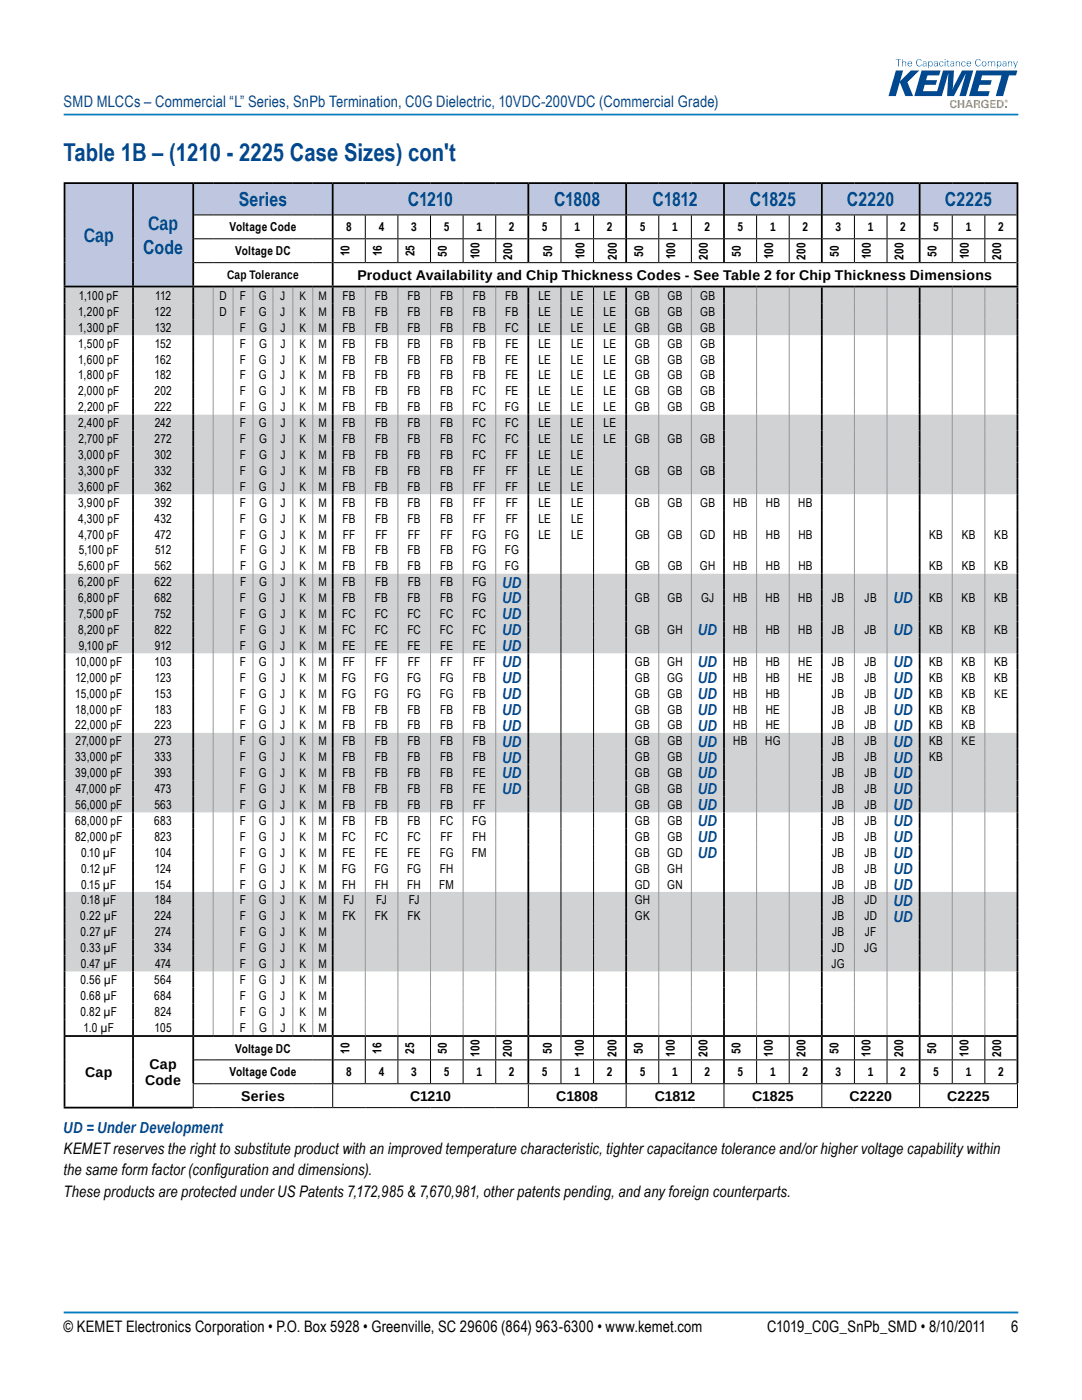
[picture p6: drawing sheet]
<svg xmlns="http://www.w3.org/2000/svg" width="216mm" height="279mm" viewBox="0 0 216 279" stroke-linecap="round" stroke-linejoin="round" font-family="sans-serif">
<defs><g id="words">
<text font-size="4.9" fill="#004990" x="12.7" y="32.2">Table 1B – (1210 - 2225 Case Sizes) con't</text>
<g font-size="3.9" fill="#004990">
<text x="47.6" y="41.2">Series</text>
<text x="81.4" y="41.2">C1210</text>
<text x="110.5" y="41.2">C1808</text>
<text x="130.2" y="41.2">C1812</text>
<text x="149.6" y="41.2">C1825</text>
<text x="169" y="41.2">C2220</text>
<text x="188.5" y="41.2">C2225</text>
<text x="29.5" y="45.9">Cap</text>
<text x="16.7" y="48.3">Cap</text>
<text x="28.5" y="50.6">Code</text>
</g>
<g font-size="3.2" fill="#004990">
<text x="12.7" y="21.4">SMD MLCCs – Commercial “L” Series, SnPb Termination, C0G Dielectric, 10VDC-200VDC (Commercial Grade)</text>
<text x="100.3" y="117.3">UD</text>
<text x="100.3" y="120.4">UD</text>
<text x="100.3" y="123.6">UD</text>
<text x="178.3" y="120.4">UD</text>
<text x="100.3" y="126.8">UD</text>
<text x="100.3" y="130">UD</text>
<text x="139.3" y="126.8">UD</text>
<text x="178.3" y="126.8">UD</text>
<text x="100.3" y="133.1">UD</text>
<text x="100.3" y="136.3">UD</text>
<text x="139.3" y="133.1">UD</text>
<text x="139.3" y="136.3">UD</text>
<text x="178.3" y="133.1">UD</text>
<text x="178.3" y="136.3">UD</text>
<text x="100.3" y="139.5">UD</text>
<text x="100.3" y="142.7">UD</text>
<text x="139.3" y="139.5">UD</text>
<text x="139.3" y="142.7">UD</text>
<text x="178.3" y="139.5">UD</text>
<text x="178.3" y="142.7">UD</text>
<text x="100.3" y="145.8">UD</text>
<text x="100.3" y="149">UD</text>
<text x="139.3" y="145.8">UD</text>
<text x="139.3" y="149">UD</text>
<text x="178.3" y="145.8">UD</text>
<text x="178.3" y="149">UD</text>
<text x="100.3" y="152.2">UD</text>
<text x="100.3" y="155.4">UD</text>
<text x="139.3" y="152.2">UD</text>
<text x="139.3" y="155.4">UD</text>
<text x="178.3" y="152.2">UD</text>
<text x="178.3" y="155.4">UD</text>
<text x="100.3" y="158.5">UD</text>
<text x="139.3" y="158.5">UD</text>
<text x="139.3" y="161.7">UD</text>
<text x="178.3" y="158.5">UD</text>
<text x="178.3" y="161.7">UD</text>
<text x="139.3" y="164.9">UD</text>
<text x="178.3" y="164.9">UD</text>
<text x="139.3" y="168.1">UD</text>
<text x="139.3" y="171.2">UD</text>
<text x="178.3" y="168.1">UD</text>
<text x="178.3" y="171.2">UD</text>
<text x="178.3" y="174.4">UD</text>
<text x="178.3" y="177.6">UD</text>
<text x="178.3" y="180.8">UD</text>
<text x="178.3" y="183.9">UD</text>
<text x="12.7" y="226.1">UD = Under Development</text>
</g>
<g font-size="3.2">
<text x="12.7" y="230.3">KEMETreserves the right to substitute product with an improved temperature characteristic, tightercapacitance tolerance and/orhighervoltage capability within</text>
<text x="12.7" y="234.6">the same form factor(configuration and dimensions).</text>
<text x="12.7" y="238.8">These products are protected underUS Patents 7,172,985 &amp; 7,670,981, otherpatents pending, and any foreign counterparts.</text>
<text x="12.7" y="265.8">© KEMET Electronics Corporation • P.O. Box 5928 • Greenville, SC 29606 (864) 963-6300 • www.kemet.com</text>
<text x="153.1" y="265.8">C1019_C0G_SnPb_SMD • 8/10/2011</text>
<text x="201.8" y="265.8">6</text>
</g>
<g font-size="2.8">
<text x="71.3" y="55.8">Product Availability and Chip Thickness Codes - See Table 2 for Chip Thickness Dimensions</text>
<text x="17" y="214.9">Cap</text>
<text x="29.8" y="213.3">Cap</text>
<text x="29" y="216.5">Code</text>
<text x="48.1" y="219.7">Series</text>
<text x="81.8" y="219.7">C1210</text>
<text x="111" y="219.7">C1808</text>
<text x="130.6" y="219.7">C1812</text>
<text x="150.1" y="219.7">C1825</text>
<text x="169.5" y="219.7">C2220</text>
<text x="189" y="219.7">C2225</text>
</g>
<g font-size="2.5">
<text x="45.8" y="46.2">Voltage Code</text>
<text x="69.1" y="46.2">8</text>
<text x="75.6" y="46.2">4</text>
<text x="82.1" y="46.2">3</text>
<text x="88.6" y="46.2">5</text>
<text x="95.1" y="46.2">1</text>
<text x="101.5" y="46.2">2</text>
<text x="108.1" y="46.2">5</text>
<text x="114.6" y="46.2">1</text>
<text x="121.1" y="46.2">2</text>
<text x="127.7" y="46.2">5</text>
<text x="134.1" y="46.2">1</text>
<text x="140.6" y="46.2">2</text>
<text x="147.2" y="46.2">5</text>
<text x="153.6" y="46.2">1</text>
<text x="160.1" y="46.2">2</text>
<text x="166.7" y="46.2">3</text>
<text x="173.2" y="46.2">1</text>
<text x="179.6" y="46.2">2</text>
<text x="186.2" y="46.2">5</text>
<text x="192.7" y="46.2">1</text>
<text x="199.2" y="46.2">2</text>
<text x="46.9" y="50.9">Voltage DC</text>
<text x="69.8" y="51.2" transform="rotate(-90 69.8 51.2)">10</text>
<text x="76.2" y="51.2" transform="rotate(-90 76.2 51.2)">16</text>
<text x="82.7" y="51.2" transform="rotate(-90 82.7 51.2)">25</text>
<text x="89.2" y="51.2" transform="rotate(-90 89.2 51.2)">50</text>
<text x="95.7" y="51.8" transform="rotate(-90 95.7 51.8)">100</text>
<text x="102.2" y="51.8" transform="rotate(-90 102.2 51.8)">200</text>
<text x="110.2" y="51.2" transform="rotate(-90 110.2 51.2)">50</text>
<text x="116.6" y="51.8" transform="rotate(-90 116.6 51.8)">100</text>
<text x="123.1" y="51.8" transform="rotate(-90 123.1 51.8)">200</text>
<text x="128.3" y="51.2" transform="rotate(-90 128.3 51.2)">50</text>
<text x="134.7" y="51.8" transform="rotate(-90 134.7 51.8)">100</text>
<text x="141.2" y="51.8" transform="rotate(-90 141.2 51.8)">200</text>
<text x="147.8" y="51.2" transform="rotate(-90 147.8 51.2)">50</text>
<text x="154.3" y="51.8" transform="rotate(-90 154.3 51.8)">100</text>
<text x="160.8" y="51.8" transform="rotate(-90 160.8 51.8)">200</text>
<text x="167.4" y="51.2" transform="rotate(-90 167.4 51.2)">50</text>
<text x="173.8" y="51.8" transform="rotate(-90 173.8 51.8)">100</text>
<text x="180.3" y="51.8" transform="rotate(-90 180.3 51.8)">200</text>
<text x="186.9" y="51.2" transform="rotate(-90 186.9 51.2)">50</text>
<text x="193.3" y="51.8" transform="rotate(-90 193.3 51.8)">100</text>
<text x="199.8" y="51.8" transform="rotate(-90 199.8 51.8)">200</text>
<text x="15.7" y="59.8">1,100 pF</text>
<text x="31" y="59.8">112</text>
<text x="43.8" y="59.8">D</text>
<text x="45.3" y="55.7">Cap Tolerance</text>
<text x="47.9" y="59.8">F</text>
<text x="51.7" y="59.8">G</text>
<text x="55.9" y="59.8">J</text>
<text x="59.7" y="59.8">K</text>
<text x="63.5" y="59.8">M</text>
<text x="68.3" y="59.8">FB</text>
<text x="74.8" y="59.8">FB</text>
<text x="81.3" y="59.8">FB</text>
<text x="87.8" y="59.8">FB</text>
<text x="94.3" y="59.8">FB</text>
<text x="100.8" y="59.8">FB</text>
<text x="107.4" y="59.8">LE</text>
<text x="113.9" y="59.8">LE</text>
<text x="120.4" y="59.8">LE</text>
<text x="126.7" y="59.8">GB</text>
<text x="133.2" y="59.8">GB</text>
<text x="139.7" y="59.8">GB</text>
<text x="15.6" y="63">1,200 pF</text>
<text x="30.9" y="63">122</text>
<text x="43.8" y="63">D</text>
<text x="47.9" y="63">F</text>
<text x="51.7" y="63">G</text>
<text x="55.9" y="63">J</text>
<text x="59.7" y="63">K</text>
<text x="63.5" y="63">M</text>
<text x="68.3" y="63">FB</text>
<text x="74.8" y="63">FB</text>
<text x="81.3" y="63">FB</text>
<text x="87.8" y="63">FB</text>
<text x="94.3" y="63">FB</text>
<text x="100.8" y="63">FB</text>
<text x="107.4" y="63">LE</text>
<text x="113.9" y="63">LE</text>
<text x="120.4" y="63">LE</text>
<text x="126.7" y="63">GB</text>
<text x="133.2" y="63">GB</text>
<text x="139.7" y="63">GB</text>
<text x="15.6" y="66.2">1,300 pF</text>
<text x="15.6" y="69.4">1,500 pF</text>
<text x="30.9" y="66.2">132</text>
<text x="30.9" y="69.4">152</text>
<text x="47.9" y="66.2">F</text>
<text x="47.9" y="69.4">F</text>
<text x="51.7" y="66.2">G</text>
<text x="51.7" y="69.4">G</text>
<text x="55.9" y="66.2">J</text>
<text x="55.9" y="69.4">J</text>
<text x="59.7" y="66.2">K</text>
<text x="59.7" y="69.4">K</text>
<text x="63.6" y="66.2">M</text>
<text x="63.6" y="69.4">M</text>
<text x="68.3" y="66.2">FB</text>
<text x="68.3" y="69.4">FB</text>
<text x="74.8" y="66.2">FB</text>
<text x="74.8" y="69.4">FB</text>
<text x="81.3" y="66.2">FB</text>
<text x="81.3" y="69.4">FB</text>
<text x="87.8" y="66.2">FB</text>
<text x="87.8" y="69.4">FB</text>
<text x="94.3" y="66.2">FB</text>
<text x="94.3" y="69.4">FB</text>
<text x="100.8" y="66.2">FC</text>
<text x="100.8" y="69.4">FE</text>
<text x="107.4" y="66.2">LE</text>
<text x="107.4" y="69.4">LE</text>
<text x="113.9" y="66.2">LE</text>
<text x="113.9" y="69.4">LE</text>
<text x="120.4" y="66.2">LE</text>
<text x="120.4" y="69.4">LE</text>
<text x="126.7" y="66.2">GB</text>
<text x="126.7" y="69.4">GB</text>
<text x="133.2" y="66.2">GB</text>
<text x="133.2" y="69.4">GB</text>
<text x="139.7" y="66.2">GB</text>
<text x="139.7" y="69.4">GB</text>
<text x="15.6" y="75.7">1,800 pF</text>
<text x="15.6" y="72.5">1,600 pF</text>
<text x="30.8" y="72.5">162</text>
<text x="30.9" y="75.7">182</text>
<text x="47.9" y="72.5">F</text>
<text x="47.9" y="75.7">F</text>
<text x="51.7" y="72.5">G</text>
<text x="51.7" y="75.7">G</text>
<text x="55.9" y="72.5">J</text>
<text x="55.9" y="75.7">J</text>
<text x="59.7" y="72.5">K</text>
<text x="59.7" y="75.7">K</text>
<text x="63.5" y="72.5">M</text>
<text x="63.5" y="75.7">M</text>
<text x="68.3" y="72.5">FB</text>
<text x="68.3" y="75.7">FB</text>
<text x="74.8" y="72.5">FB</text>
<text x="74.8" y="75.7">FB</text>
<text x="81.3" y="72.5">FB</text>
<text x="81.3" y="75.7">FB</text>
<text x="87.8" y="72.5">FB</text>
<text x="87.8" y="75.7">FB</text>
<text x="94.3" y="72.5">FB</text>
<text x="94.3" y="75.7">FB</text>
<text x="100.8" y="72.5">FE</text>
<text x="100.8" y="75.7">FE</text>
<text x="107.4" y="72.5">LE</text>
<text x="107.4" y="75.7">LE</text>
<text x="113.9" y="72.5">LE</text>
<text x="113.9" y="75.7">LE</text>
<text x="120.4" y="72.5">LE</text>
<text x="120.4" y="75.7">LE</text>
<text x="126.7" y="72.5">GB</text>
<text x="126.7" y="75.7">GB</text>
<text x="133.2" y="72.5">GB</text>
<text x="133.2" y="75.7">GB</text>
<text x="139.7" y="72.5">GB</text>
<text x="139.7" y="75.7">GB</text>
<text x="15.6" y="82.1">2,200 pF</text>
<text x="15.6" y="78.9">2,000 pF</text>
<text x="30.8" y="82.1">222</text>
<text x="30.8" y="78.9">202</text>
<text x="47.9" y="82.1">F</text>
<text x="47.9" y="78.9">F</text>
<text x="51.7" y="82.1">G</text>
<text x="51.7" y="78.9">G</text>
<text x="55.9" y="82.1">J</text>
<text x="55.9" y="78.9">J</text>
<text x="59.7" y="82.1">K</text>
<text x="59.7" y="78.9">K</text>
<text x="63.5" y="82.1">M</text>
<text x="63.5" y="78.9">M</text>
<text x="68.3" y="82.1">FB</text>
<text x="68.3" y="78.9">FB</text>
<text x="74.8" y="82.1">FB</text>
<text x="74.8" y="78.9">FB</text>
<text x="81.3" y="82.1">FB</text>
<text x="81.3" y="78.9">FB</text>
<text x="87.8" y="82.1">FB</text>
<text x="87.8" y="78.9">FB</text>
<text x="94.3" y="82.1">FC</text>
<text x="94.3" y="78.9">FC</text>
<text x="100.7" y="82.1">FG</text>
<text x="100.8" y="78.9">FE</text>
<text x="107.4" y="78.9">LE</text>
<text x="107.4" y="82.1">LE</text>
<text x="113.9" y="78.9">LE</text>
<text x="113.9" y="82.1">LE</text>
<text x="120.4" y="78.9">LE</text>
<text x="120.4" y="82.1">LE</text>
<text x="126.7" y="78.9">GB</text>
<text x="126.7" y="82.1">GB</text>
<text x="133.2" y="78.9">GB</text>
<text x="133.2" y="82.1">GB</text>
<text x="139.7" y="78.9">GB</text>
<text x="139.7" y="82.1">GB</text>
<text x="15.6" y="85.2">2,400 pF</text>
<text x="15.6" y="88.4">2,700 pF</text>
<text x="30.8" y="88.4">272</text>
<text x="30.9" y="85.2">242</text>
<text x="47.9" y="85.2">F</text>
<text x="47.9" y="88.4">F</text>
<text x="51.7" y="85.2">G</text>
<text x="51.7" y="88.4">G</text>
<text x="55.9" y="85.2">J</text>
<text x="55.9" y="88.4">J</text>
<text x="59.7" y="85.2">K</text>
<text x="59.7" y="88.4">K</text>
<text x="63.5" y="85.2">M</text>
<text x="63.6" y="88.4">M</text>
<text x="68.3" y="85.2">FB</text>
<text x="68.3" y="88.4">FB</text>
<text x="74.8" y="85.2">FB</text>
<text x="74.8" y="88.4">FB</text>
<text x="81.3" y="85.2">FB</text>
<text x="81.3" y="88.4">FB</text>
<text x="87.8" y="85.2">FB</text>
<text x="87.8" y="88.4">FB</text>
<text x="94.3" y="85.2">FC</text>
<text x="94.3" y="88.4">FC</text>
<text x="100.8" y="85.2">FC</text>
<text x="100.8" y="88.4">FC</text>
<text x="107.4" y="85.2">LE</text>
<text x="107.4" y="88.4">LE</text>
<text x="113.9" y="85.2">LE</text>
<text x="113.9" y="88.4">LE</text>
<text x="120.4" y="85.2">LE</text>
<text x="120.4" y="88.4">LE</text>
<text x="126.7" y="88.4">GB</text>
<text x="133.2" y="88.4">GB</text>
<text x="139.7" y="88.4">GB</text>
<text x="15.6" y="91.6">3,000 pF</text>
<text x="15.6" y="94.8">3,300 pF</text>
<text x="30.8" y="91.6">302</text>
<text x="30.8" y="94.8">332</text>
<text x="47.9" y="91.6">F</text>
<text x="47.9" y="94.8">F</text>
<text x="51.7" y="91.6">G</text>
<text x="51.7" y="94.8">G</text>
<text x="55.9" y="91.6">J</text>
<text x="55.9" y="94.8">J</text>
<text x="59.7" y="91.6">K</text>
<text x="59.7" y="94.8">K</text>
<text x="63.6" y="91.6">M</text>
<text x="63.6" y="94.8">M</text>
<text x="68.3" y="91.6">FB</text>
<text x="68.3" y="94.8">FB</text>
<text x="74.8" y="91.6">FB</text>
<text x="74.8" y="94.8">FB</text>
<text x="81.3" y="91.6">FB</text>
<text x="81.3" y="94.8">FB</text>
<text x="87.8" y="91.6">FB</text>
<text x="87.8" y="94.8">FB</text>
<text x="94.3" y="91.6">FC</text>
<text x="94.4" y="94.8">FF</text>
<text x="100.9" y="91.6">FF</text>
<text x="100.9" y="94.8">FF</text>
<text x="107.4" y="94.8">LE</text>
<text x="107.4" y="91.6">LE</text>
<text x="113.9" y="94.8">LE</text>
<text x="113.9" y="91.6">LE</text>
<text x="126.7" y="94.8">GB</text>
<text x="133.2" y="94.8">GB</text>
<text x="139.7" y="94.8">GB</text>
<text x="15.6" y="101.1">3,900 pF</text>
<text x="15.6" y="97.9">3,600 pF</text>
<text x="30.8" y="97.9">362</text>
<text x="30.8" y="101.1">392</text>
<text x="47.9" y="97.9">F</text>
<text x="47.9" y="101.1">F</text>
<text x="51.7" y="97.9">G</text>
<text x="51.7" y="101.1">G</text>
<text x="55.9" y="97.9">J</text>
<text x="55.9" y="101.1">J</text>
<text x="59.7" y="97.9">K</text>
<text x="59.7" y="101.1">K</text>
<text x="63.5" y="97.9">M</text>
<text x="63.6" y="101.1">M</text>
<text x="68.3" y="97.9">FB</text>
<text x="68.3" y="101.1">FB</text>
<text x="74.8" y="97.9">FB</text>
<text x="74.8" y="101.1">FB</text>
<text x="81.3" y="97.9">FB</text>
<text x="81.3" y="101.1">FB</text>
<text x="87.8" y="97.9">FB</text>
<text x="87.8" y="101.1">FB</text>
<text x="94.4" y="97.9">FF</text>
<text x="94.4" y="101.1">FF</text>
<text x="100.9" y="97.9">FF</text>
<text x="100.9" y="101.1">FF</text>
<text x="107.4" y="97.9">LE</text>
<text x="107.4" y="101.1">LE</text>
<text x="113.9" y="97.9">LE</text>
<text x="113.9" y="101.1">LE</text>
<text x="126.7" y="101.1">GB</text>
<text x="133.2" y="101.1">GB</text>
<text x="139.7" y="101.1">GB</text>
<text x="146.3" y="101.1">HB</text>
<text x="152.8" y="101.1">HB</text>
<text x="159.3" y="101.1">HB</text>
<text x="15.6" y="104.3">4,300 pF</text>
<text x="15.7" y="107.5">4,700 pF</text>
<text x="30.8" y="104.3">432</text>
<text x="30.9" y="107.5">472</text>
<text x="47.9" y="104.3">F</text>
<text x="47.9" y="107.5">F</text>
<text x="51.7" y="104.3">G</text>
<text x="51.7" y="107.5">G</text>
<text x="55.9" y="104.3">J</text>
<text x="55.9" y="107.5">J</text>
<text x="59.7" y="104.3">K</text>
<text x="59.8" y="107.5">K</text>
<text x="63.6" y="104.3">M</text>
<text x="63.6" y="107.5">M</text>
<text x="68.3" y="104.3">FB</text>
<text x="68.4" y="107.5">FF</text>
<text x="74.8" y="104.3">FB</text>
<text x="74.9" y="107.5">FF</text>
<text x="81.3" y="104.3">FB</text>
<text x="81.4" y="107.5">FF</text>
<text x="87.8" y="104.3">FB</text>
<text x="87.9" y="107.5">FF</text>
<text x="94.2" y="107.5">FG</text>
<text x="94.4" y="104.3">FF</text>
<text x="100.7" y="107.5">FG</text>
<text x="100.9" y="104.3">FF</text>
<text x="107.4" y="104.3">LE</text>
<text x="107.4" y="107.5">LE</text>
<text x="113.9" y="104.3">LE</text>
<text x="113.9" y="107.5">LE</text>
<text x="126.7" y="107.5">GB</text>
<text x="133.2" y="107.5">GB</text>
<text x="139.7" y="107.5">GD</text>
<text x="146.3" y="107.5">HB</text>
<text x="152.8" y="107.5">HB</text>
<text x="159.3" y="107.5">HB</text>
<text x="185.4" y="107.5">KB</text>
<text x="191.9" y="107.5">KB</text>
<text x="198.4" y="107.5">KB</text>
<text x="15.6" y="113.8">5,600 pF</text>
<text x="15.7" y="110.6">5,100 pF</text>
<text x="30.8" y="113.8">562</text>
<text x="30.9" y="110.6">512</text>
<text x="47.9" y="110.6">F</text>
<text x="47.9" y="113.8">F</text>
<text x="51.7" y="110.6">G</text>
<text x="51.7" y="113.8">G</text>
<text x="56" y="110.6">J</text>
<text x="56" y="113.8">J</text>
<text x="59.8" y="110.6">K</text>
<text x="59.8" y="113.8">K</text>
<text x="63.6" y="110.6">M</text>
<text x="63.6" y="113.8">M</text>
<text x="68.3" y="110.6">FB</text>
<text x="68.3" y="113.8">FB</text>
<text x="74.8" y="110.6">FB</text>
<text x="74.8" y="113.8">FB</text>
<text x="81.3" y="110.6">FB</text>
<text x="81.3" y="113.8">FB</text>
<text x="87.8" y="110.6">FB</text>
<text x="87.8" y="113.8">FB</text>
<text x="94.3" y="110.6">FG</text>
<text x="94.3" y="113.8">FG</text>
<text x="100.8" y="110.6">FG</text>
<text x="100.8" y="113.8">FG</text>
<text x="126.7" y="113.8">GB</text>
<text x="133.2" y="113.8">GB</text>
<text x="139.7" y="113.8">GH</text>
<text x="146.3" y="113.8">HB</text>
<text x="152.8" y="113.8">HB</text>
<text x="159.3" y="113.8">HB</text>
<text x="185.4" y="113.8">KB</text>
<text x="191.9" y="113.8">KB</text>
<text x="198.4" y="113.8">KB</text>
<text x="15.6" y="117">6,200 pF</text>
<text x="30.8" y="117">622</text>
<text x="47.9" y="117">F</text>
<text x="51.7" y="117">G</text>
<text x="56" y="117">J</text>
<text x="59.8" y="117">K</text>
<text x="63.6" y="117">M</text>
<text x="68.3" y="117">FB</text>
<text x="74.8" y="117">FB</text>
<text x="81.3" y="117">FB</text>
<text x="87.9" y="117">FB</text>
<text x="94.3" y="117">FG</text>
<text x="15.6" y="120.2">6,800 pF</text>
<text x="15.7" y="123.3">7,500 pF</text>
<text x="30.8" y="120.2">682</text>
<text x="30.9" y="123.3">752</text>
<text x="47.9" y="120.2">F</text>
<text x="47.9" y="123.3">F</text>
<text x="51.7" y="120.2">G</text>
<text x="51.7" y="123.3">G</text>
<text x="55.9" y="120.2">J</text>
<text x="55.9" y="123.3">J</text>
<text x="59.7" y="120.2">K</text>
<text x="59.7" y="123.3">K</text>
<text x="63.5" y="120.2">M</text>
<text x="63.5" y="123.3">M</text>
<text x="68.3" y="123.3">FC</text>
<text x="68.3" y="120.2">FB</text>
<text x="74.8" y="123.3">FC</text>
<text x="74.8" y="120.2">FB</text>
<text x="81.3" y="123.3">FC</text>
<text x="81.3" y="120.2">FB</text>
<text x="87.8" y="123.3">FC</text>
<text x="87.8" y="120.2">FB</text>
<text x="94.2" y="120.2">FG</text>
<text x="94.3" y="123.3">FC</text>
<text x="126.7" y="120.2">GB</text>
<text x="133.2" y="120.2">GB</text>
<text x="139.9" y="120.2">GJ</text>
<text x="146.3" y="120.2">HB</text>
<text x="152.8" y="120.2">HB</text>
<text x="159.3" y="120.2">HB</text>
<text x="166" y="120.2">JB</text>
<text x="172.5" y="120.2">JB</text>
<text x="185.4" y="120.2">KB</text>
<text x="191.9" y="120.2">KB</text>
<text x="198.4" y="120.2">KB</text>
<text x="15.6" y="126.5">8,200 pF</text>
<text x="15.7" y="129.7">9,100 pF</text>
<text x="30.8" y="126.5">822</text>
<text x="30.9" y="129.7">912</text>
<text x="47.9" y="129.7">F</text>
<text x="47.9" y="126.5">F</text>
<text x="51.7" y="126.5">G</text>
<text x="51.7" y="129.7">G</text>
<text x="55.9" y="126.5">J</text>
<text x="55.9" y="129.7">J</text>
<text x="59.7" y="126.5">K</text>
<text x="59.7" y="129.7">K</text>
<text x="63.5" y="126.5">M</text>
<text x="63.5" y="129.7">M</text>
<text x="68.3" y="126.5">FC</text>
<text x="68.3" y="129.7">FE</text>
<text x="74.8" y="126.5">FC</text>
<text x="74.8" y="129.7">FE</text>
<text x="81.3" y="126.5">FC</text>
<text x="81.3" y="129.7">FE</text>
<text x="87.8" y="126.5">FC</text>
<text x="87.8" y="129.7">FE</text>
<text x="94.3" y="126.5">FC</text>
<text x="94.3" y="129.7">FE</text>
<text x="126.7" y="126.5">GB</text>
<text x="133.1" y="126.5">GH</text>
<text x="146.3" y="126.5">HB</text>
<text x="152.8" y="126.5">HB</text>
<text x="159.3" y="126.5">HB</text>
<text x="166" y="126.5">JB</text>
<text x="172.5" y="126.5">JB</text>
<text x="185.4" y="126.5">KB</text>
<text x="191.9" y="126.5">KB</text>
<text x="198.4" y="126.5">KB</text>
<text x="15" y="132.9">10,000 pF</text>
<text x="15" y="136">12,000 pF</text>
<text x="30.8" y="132.9">103</text>
<text x="30.9" y="136">123</text>
<text x="47.9" y="132.9">F</text>
<text x="47.9" y="136">F</text>
<text x="51.7" y="132.9">G</text>
<text x="51.7" y="136">G</text>
<text x="55.9" y="132.9">J</text>
<text x="55.9" y="136">J</text>
<text x="59.7" y="132.9">K</text>
<text x="59.7" y="136">K</text>
<text x="63.5" y="132.9">M</text>
<text x="63.6" y="136">M</text>
<text x="68.2" y="136">FG</text>
<text x="68.4" y="132.9">FF</text>
<text x="74.7" y="136">FG</text>
<text x="74.9" y="132.9">FF</text>
<text x="81.2" y="136">FG</text>
<text x="81.4" y="132.9">FF</text>
<text x="87.7" y="136">FG</text>
<text x="87.9" y="132.9">FF</text>
<text x="94.3" y="136">FB</text>
<text x="94.4" y="132.9">FF</text>
<text x="126.7" y="132.9">GB</text>
<text x="126.7" y="136">GB</text>
<text x="133.1" y="136">GG</text>
<text x="133.1" y="132.9">GH</text>
<text x="146.3" y="132.9">HB</text>
<text x="146.3" y="136">HB</text>
<text x="152.8" y="132.9">HB</text>
<text x="152.8" y="136">HB</text>
<text x="159.3" y="132.9">HE</text>
<text x="159.3" y="136">HE</text>
<text x="166" y="132.9">JB</text>
<text x="166" y="136">JB</text>
<text x="172.5" y="132.9">JB</text>
<text x="172.5" y="136">JB</text>
<text x="185.4" y="132.9">KB</text>
<text x="185.4" y="136">KB</text>
<text x="191.9" y="132.9">KB</text>
<text x="191.9" y="136">KB</text>
<text x="198.4" y="132.9">KB</text>
<text x="198.4" y="136">KB</text>
<text x="15" y="142.4">18,000 pF</text>
<text x="15" y="139.2">15,000 pF</text>
<text x="30.8" y="142.4">183</text>
<text x="30.8" y="139.2">153</text>
<text x="47.9" y="142.4">F</text>
<text x="47.9" y="139.2">F</text>
<text x="51.7" y="142.4">G</text>
<text x="51.7" y="139.2">G</text>
<text x="55.9" y="142.4">J</text>
<text x="55.9" y="139.2">J</text>
<text x="59.7" y="142.4">K</text>
<text x="59.7" y="139.2">K</text>
<text x="63.5" y="142.4">M</text>
<text x="63.5" y="139.2">M</text>
<text x="68.2" y="139.2">FG</text>
<text x="68.3" y="142.4">FB</text>
<text x="74.7" y="139.2">FG</text>
<text x="74.8" y="142.4">FB</text>
<text x="81.2" y="139.2">FG</text>
<text x="81.3" y="142.4">FB</text>
<text x="87.7" y="139.2">FG</text>
<text x="87.8" y="142.4">FB</text>
<text x="94.3" y="142.4">FB</text>
<text x="94.3" y="139.2">FB</text>
<text x="126.7" y="139.2">GB</text>
<text x="126.7" y="142.4">GB</text>
<text x="133.2" y="139.2">GB</text>
<text x="133.2" y="142.4">GB</text>
<text x="146.3" y="139.2">HB</text>
<text x="146.3" y="142.4">HB</text>
<text x="152.8" y="139.2">HB</text>
<text x="152.8" y="142.4">HE</text>
<text x="166" y="139.2">JB</text>
<text x="166" y="142.4">JB</text>
<text x="172.5" y="139.2">JB</text>
<text x="172.5" y="142.4">JB</text>
<text x="185.4" y="139.2">KB</text>
<text x="185.4" y="142.4">KB</text>
<text x="191.9" y="139.2">KB</text>
<text x="191.9" y="142.4">KB</text>
<text x="198.4" y="139.2">KE</text>
<text x="15" y="145.6">22,000 pF</text>
<text x="15.1" y="148.7">27,000 pF</text>
<text x="30.8" y="145.6">223</text>
<text x="30.8" y="148.7">273</text>
<text x="47.9" y="145.6">F</text>
<text x="47.9" y="148.7">F</text>
<text x="51.7" y="145.6">G</text>
<text x="51.7" y="148.7">G</text>
<text x="55.9" y="145.6">J</text>
<text x="55.9" y="148.7">J</text>
<text x="59.7" y="145.6">K</text>
<text x="59.7" y="148.7">K</text>
<text x="63.5" y="145.6">M</text>
<text x="63.5" y="148.7">M</text>
<text x="68.3" y="145.6">FB</text>
<text x="68.3" y="148.7">FB</text>
<text x="74.8" y="145.6">FB</text>
<text x="74.8" y="148.7">FB</text>
<text x="81.3" y="145.6">FB</text>
<text x="81.3" y="148.7">FB</text>
<text x="87.8" y="145.6">FB</text>
<text x="87.8" y="148.7">FB</text>
<text x="94.3" y="148.7">FB</text>
<text x="94.3" y="145.6">FB</text>
<text x="126.7" y="145.6">GB</text>
<text x="126.7" y="148.7">GB</text>
<text x="133.2" y="145.6">GB</text>
<text x="133.2" y="148.7">GB</text>
<text x="146.3" y="145.6">HB</text>
<text x="146.3" y="148.7">HB</text>
<text x="152.7" y="148.7">HG</text>
<text x="152.8" y="145.6">HE</text>
<text x="166" y="145.6">JB</text>
<text x="166" y="148.7">JB</text>
<text x="172.5" y="145.6">JB</text>
<text x="172.5" y="148.7">JB</text>
<text x="185.4" y="145.6">KB</text>
<text x="185.4" y="148.7">KB</text>
<text x="191.9" y="145.6">KB</text>
<text x="191.9" y="148.7">KE</text>
<text x="15" y="151.9">33,000 pF</text>
<text x="15" y="155.1">39,000 pF</text>
<text x="30.8" y="151.9">333</text>
<text x="30.8" y="155.1">393</text>
<text x="47.9" y="151.9">F</text>
<text x="47.9" y="155.1">F</text>
<text x="51.7" y="151.9">G</text>
<text x="51.7" y="155.1">G</text>
<text x="55.9" y="151.9">J</text>
<text x="55.9" y="155.1">J</text>
<text x="59.7" y="151.9">K</text>
<text x="59.7" y="155.1">K</text>
<text x="63.5" y="151.9">M</text>
<text x="63.5" y="155.1">M</text>
<text x="68.3" y="151.9">FB</text>
<text x="68.3" y="155.1">FB</text>
<text x="74.8" y="151.9">FB</text>
<text x="74.8" y="155.1">FB</text>
<text x="81.3" y="151.9">FB</text>
<text x="81.3" y="155.1">FB</text>
<text x="87.8" y="151.9">FB</text>
<text x="87.8" y="155.1">FB</text>
<text x="94.3" y="151.9">FB</text>
<text x="94.3" y="155.1">FE</text>
<text x="126.7" y="151.9">GB</text>
<text x="126.7" y="155.1">GB</text>
<text x="133.2" y="151.9">GB</text>
<text x="133.2" y="155.1">GB</text>
<text x="166" y="151.9">JB</text>
<text x="166" y="155.1">JB</text>
<text x="172.5" y="151.9">JB</text>
<text x="172.5" y="155.1">JB</text>
<text x="185.4" y="151.9">KB</text>
<text x="15" y="161.4">56,000 pF</text>
<text x="15.1" y="158.3">47,000 pF</text>
<text x="30.8" y="161.4">563</text>
<text x="30.9" y="158.3">473</text>
<text x="47.9" y="161.4">F</text>
<text x="47.9" y="158.3">F</text>
<text x="51.7" y="161.4">G</text>
<text x="51.7" y="158.3">G</text>
<text x="55.9" y="158.3">J</text>
<text x="55.9" y="161.4">J</text>
<text x="59.7" y="161.4">K</text>
<text x="59.7" y="158.3">K</text>
<text x="63.5" y="161.4">M</text>
<text x="63.5" y="158.3">M</text>
<text x="68.3" y="161.4">FB</text>
<text x="68.3" y="158.3">FB</text>
<text x="74.8" y="161.4">FB</text>
<text x="74.8" y="158.3">FB</text>
<text x="81.3" y="161.4">FB</text>
<text x="81.3" y="158.3">FB</text>
<text x="87.8" y="161.4">FB</text>
<text x="87.8" y="158.3">FB</text>
<text x="94.3" y="158.3">FE</text>
<text x="94.4" y="161.4">FF</text>
<text x="126.7" y="158.3">GB</text>
<text x="126.7" y="161.4">GB</text>
<text x="133.2" y="158.3">GB</text>
<text x="133.2" y="161.4">GB</text>
<text x="166" y="158.3">JB</text>
<text x="166" y="161.4">JB</text>
<text x="172.5" y="158.3">JB</text>
<text x="172.5" y="161.4">JB</text>
<text x="15" y="164.6">68,000 pF</text>
<text x="15" y="167.8">82,000 pF</text>
<text x="30.8" y="164.6">683</text>
<text x="30.8" y="167.8">823</text>
<text x="47.9" y="164.6">F</text>
<text x="47.9" y="167.8">F</text>
<text x="51.7" y="164.6">G</text>
<text x="51.7" y="167.8">G</text>
<text x="55.9" y="164.6">J</text>
<text x="55.9" y="167.8">J</text>
<text x="59.7" y="164.6">K</text>
<text x="59.7" y="167.8">K</text>
<text x="63.5" y="164.6">M</text>
<text x="63.5" y="167.8">M</text>
<text x="68.3" y="167.8">FC</text>
<text x="68.3" y="164.6">FB</text>
<text x="74.8" y="167.8">FC</text>
<text x="74.8" y="164.6">FB</text>
<text x="81.3" y="167.8">FC</text>
<text x="81.3" y="164.6">FB</text>
<text x="87.8" y="164.6">FC</text>
<text x="87.9" y="167.8">FF</text>
<text x="94.2" y="164.6">FG</text>
<text x="94.3" y="167.8">FH</text>
<text x="126.7" y="164.6">GB</text>
<text x="126.7" y="167.8">GB</text>
<text x="133.2" y="164.6">GB</text>
<text x="133.2" y="167.8">GB</text>
<text x="166" y="164.6">JB</text>
<text x="166" y="167.8">JB</text>
<text x="172.5" y="164.6">JB</text>
<text x="172.5" y="167.8">JB</text>
<text x="16.2" y="171">0.10 µF</text>
<text x="30.8" y="171">104</text>
<text x="47.9" y="171">F</text>
<text x="51.7" y="171">G</text>
<text x="55.9" y="171">J</text>
<text x="59.7" y="171">K</text>
<text x="63.5" y="171">M</text>
<text x="68.3" y="171">FE</text>
<text x="74.8" y="171">FE</text>
<text x="81.3" y="171">FE</text>
<text x="87.7" y="171">FG</text>
<text x="94.2" y="171">FM</text>
<text x="126.7" y="171">GB</text>
<text x="133.2" y="171">GD</text>
<text x="166" y="171">JB</text>
<text x="172.5" y="171">JB</text>
<text x="16.2" y="177.3">0.15 µF</text>
<text x="16.2" y="174.1">0.12 µF</text>
<text x="30.8" y="177.3">154</text>
<text x="30.9" y="174.1">124</text>
<text x="47.9" y="174.1">F</text>
<text x="47.9" y="177.3">F</text>
<text x="51.7" y="174.1">G</text>
<text x="51.7" y="177.3">G</text>
<text x="55.9" y="174.1">J</text>
<text x="55.9" y="177.3">J</text>
<text x="59.7" y="174.1">K</text>
<text x="59.7" y="177.3">K</text>
<text x="63.5" y="174.1">M</text>
<text x="63.5" y="177.3">M</text>
<text x="68.2" y="174.1">FG</text>
<text x="68.3" y="177.3">FH</text>
<text x="74.7" y="174.1">FG</text>
<text x="74.8" y="177.3">FH</text>
<text x="81.2" y="174.1">FG</text>
<text x="81.3" y="177.3">FH</text>
<text x="87.7" y="177.3">FM</text>
<text x="87.8" y="174.1">FH</text>
<text x="126.6" y="177.3">GD</text>
<text x="126.7" y="174.1">GB</text>
<text x="133.1" y="177.3">GN</text>
<text x="133.2" y="174.1">GH</text>
<text x="166" y="177.3">JB</text>
<text x="166" y="174.1">JB</text>
<text x="172.5" y="177.3">JB</text>
<text x="172.5" y="174.1">JB</text>
<text x="16" y="183.7">0.22 µF</text>
<text x="16.2" y="180.5">0.18 µF</text>
<text x="30.8" y="183.7">224</text>
<text x="30.8" y="180.5">184</text>
<text x="47.9" y="183.7">F</text>
<text x="47.9" y="180.5">F</text>
<text x="51.7" y="183.7">G</text>
<text x="51.7" y="180.5">G</text>
<text x="55.9" y="183.7">J</text>
<text x="55.9" y="180.5">J</text>
<text x="59.7" y="183.7">K</text>
<text x="59.7" y="180.5">K</text>
<text x="63.5" y="183.7">M</text>
<text x="63.5" y="180.5">M</text>
<text x="68.3" y="183.7">FK</text>
<text x="68.5" y="180.5">FJ</text>
<text x="74.8" y="183.7">FK</text>
<text x="75.1" y="180.5">FJ</text>
<text x="81.3" y="183.7">FK</text>
<text x="81.6" y="180.5">FJ</text>
<text x="126.6" y="180.5">GH</text>
<text x="126.7" y="183.7">GK</text>
<text x="166" y="183.7">JB</text>
<text x="166" y="180.5">JB</text>
<text x="172.5" y="183.7">JD</text>
<text x="172.5" y="180.5">JD</text>
<text x="16" y="186.8">0.27 µF</text>
<text x="16" y="190">0.33 µF</text>
<text x="30.8" y="190">334</text>
<text x="30.9" y="186.8">274</text>
<text x="47.9" y="186.8">F</text>
<text x="47.9" y="190">F</text>
<text x="51.7" y="186.8">G</text>
<text x="51.7" y="190">G</text>
<text x="55.9" y="186.8">J</text>
<text x="55.9" y="190">J</text>
<text x="59.7" y="186.8">K</text>
<text x="59.7" y="190">K</text>
<text x="63.5" y="186.8">M</text>
<text x="63.5" y="190">M</text>
<text x="166" y="190">JD</text>
<text x="166" y="186.8">JB</text>
<text x="172.4" y="190">JG</text>
<text x="172.6" y="186.8">JF</text>
<text x="16" y="196.4">0.56 µF</text>
<text x="16.1" y="193.2">0.47 µF</text>
<text x="30.8" y="196.4">564</text>
<text x="30.9" y="193.2">474</text>
<text x="47.9" y="196.4">F</text>
<text x="47.9" y="193.2">F</text>
<text x="51.7" y="196.4">G</text>
<text x="51.7" y="193.2">G</text>
<text x="55.9" y="196.4">J</text>
<text x="55.9" y="193.2">J</text>
<text x="59.7" y="193.2">K</text>
<text x="59.7" y="196.4">K</text>
<text x="63.5" y="193.2">M</text>
<text x="63.5" y="196.4">M</text>
<text x="165.9" y="193.2">JG</text>
<text x="16" y="199.5">0.68 µF</text>
<text x="16.1" y="202.7">0.82 µF</text>
<text x="30.8" y="199.5">684</text>
<text x="30.8" y="202.7">824</text>
<text x="47.9" y="199.5">F</text>
<text x="47.9" y="202.7">F</text>
<text x="51.7" y="199.5">G</text>
<text x="51.7" y="202.7">G</text>
<text x="55.9" y="199.5">J</text>
<text x="55.9" y="202.7">J</text>
<text x="59.7" y="202.7">K</text>
<text x="59.7" y="199.5">K</text>
<text x="63.5" y="199.5">M</text>
<text x="63.5" y="202.7">M</text>
<text x="16.7" y="205.9">1.0 µF</text>
<text x="30.8" y="205.9">105</text>
<text x="47.9" y="205.9">F</text>
<text x="51.7" y="205.9">G</text>
<text x="55.9" y="205.9">J</text>
<text x="59.7" y="205.9">K</text>
<text x="63.6" y="205.9">M</text>
<text x="45.8" y="214.8">Voltage Code</text>
<text x="46.9" y="210.1">Voltage DC</text>
<text x="69.1" y="214.8">8</text>
<text x="69.7" y="210.3" transform="rotate(-90 69.7 210.3)">10</text>
<text x="75.6" y="214.8">4</text>
<text x="76.1" y="210.3" transform="rotate(-90 76.1 210.3)">16</text>
<text x="82.1" y="214.8">3</text>
<text x="82.6" y="210.3" transform="rotate(-90 82.6 210.3)">25</text>
<text x="88.6" y="214.8">5</text>
<text x="89.1" y="210.3" transform="rotate(-90 89.1 210.3)">50</text>
<text x="95.1" y="214.8">1</text>
<text x="95.6" y="210.9" transform="rotate(-90 95.6 210.9)">100</text>
<text x="101.5" y="214.8">2</text>
<text x="102.2" y="210.9" transform="rotate(-90 102.2 210.9)">200</text>
<text x="108.1" y="214.8">5</text>
<text x="110.1" y="210.3" transform="rotate(-90 110.1 210.3)">50</text>
<text x="114.6" y="214.8">1</text>
<text x="116.5" y="210.9" transform="rotate(-90 116.5 210.9)">100</text>
<text x="121.1" y="214.8">2</text>
<text x="123" y="210.9" transform="rotate(-90 123 210.9)">200</text>
<text x="127.7" y="214.8">5</text>
<text x="128.3" y="210.3" transform="rotate(-90 128.3 210.3)">50</text>
<text x="134.1" y="214.8">1</text>
<text x="134.7" y="210.9" transform="rotate(-90 134.7 210.9)">100</text>
<text x="140.6" y="214.8">2</text>
<text x="141.2" y="210.9" transform="rotate(-90 141.2 210.9)">200</text>
<text x="147.2" y="214.8">5</text>
<text x="147.8" y="210.3" transform="rotate(-90 147.8 210.3)">50</text>
<text x="153.6" y="214.8">1</text>
<text x="154.2" y="210.9" transform="rotate(-90 154.2 210.9)">100</text>
<text x="160.1" y="214.8">2</text>
<text x="160.7" y="210.9" transform="rotate(-90 160.7 210.9)">200</text>
<text x="166.7" y="214.8">3</text>
<text x="167.3" y="210.3" transform="rotate(-90 167.3 210.3)">50</text>
<text x="173.2" y="214.8">1</text>
<text x="173.7" y="210.9" transform="rotate(-90 173.7 210.9)">100</text>
<text x="179.6" y="214.8">2</text>
<text x="180.2" y="210.9" transform="rotate(-90 180.2 210.9)">200</text>
<text x="186.2" y="214.8">5</text>
<text x="186.8" y="210.3" transform="rotate(-90 186.8 210.3)">50</text>
<text x="192.7" y="214.8">1</text>
<text x="193.3" y="210.9" transform="rotate(-90 193.3 210.9)">100</text>
<text x="199.2" y="214.8">2</text>
<text x="199.8" y="210.9" transform="rotate(-90 199.8 210.9)">200</text>
</g>
</g></defs>
<path d="M12.7 22.9h190.5M12.7 261.9h190.5" fill="none" stroke="#007cc2" stroke-width=".35"/>
<g fill="#004990">
<path d="M178.8 14.1h1.4l-.6 2.1 2.2-2.1h1.6l-2.3 2.3 1.1 2.8h-1.5l-1.2-2.8-.8 2.8h-1.4z"/>
<path d="M183.9 14.1h3.8l-.3 .9h-2.3l-.3 1h2.2l-.3 .9h-2.2l-.3 1.3h2.8l1.2-4.1h2.2l-.3 3.8 1.9-3.8h2.2l-1.5 5.1h-1.3l1.4-4.6-2.5 4.6h-1.3l.2-4.6-1.3 4.6h-5.5z"/>
<path d="M194.8 14.1h8.2l-.3 1h-1.4l-1.2 4.1h-1.4l1.2-4.1-3.9-.1-.3 1h2.2l-.3 .9h-2.2l-.3 1.3h2.4l-.3 1h-3.8z"/>
</g>
<g fill="#eeb310">
<path d="M189.7 20.2a.64 .64 0 0 1 .7-.3 .64 .64 0 0 1 .5 .6h-.4l-.2-.3a.65 .65 0 0 0-.1 1.2l.3-.4h.4a.73 .73 0 0 1-1 .5 .73 .73 0 0 1-.3-1.1z"/>
<path d="M191.1 19.9h.3v.7h.7v-.7h.3v1.7h-.3v-.7h-.7v.7h-.3z"/>
<path d="M196 20.1l.8-.2 .3 .2 .2 .3h-.4a.53 .53 0 0 0-.8 0 .53 .53 0 0 0 .1 .8l.7 .1v-.3h-.3v-.3h.6v.8a.94 .94 0 0 1-1.2-.1 .94 .94 0 0 1 0-1.3z"/>
<path d="M197.6 19.9h1.1v.3h-.8v.4h.7v.3h-.7v.4h.8v.3h-1.1z"/>
<path d="M200.5 21.3h.3v.3h-.3z"/>
<path d="M193.4 20.3l-.3 .7h.5zM193.2 19.9h.4l.5 1.7h-.3l-.1-.4h-.7l-.1 .4h-.3z"/>
<path d="M194.7 20.2v.5h.2a.23 .23 0 0 0 .3-.3 .23 .23 0 0 0-.3-.2zM194.3 19.9h.6a.44 .44 0 0 1 .6 .3 .44 .44 0 0 1-.3 .6l.3 .2 .1 .6h-.4v-.6l-.2-.1h-.3v.7h-.4z"/>
<path d="M199.3 20.2v1.1a.55 .55 0 0 0 .6-.5 .55 .55 0 0 0-.6-.6zM198.9 20h.6a.81 .81 0 0 1 .8 .8 .81 .81 0 0 1-.9 .8h-.5z"/>
</g>
<g fill="#007cc2">
<path d="M178.7 11.8h1.1v.1h-.5v1.3h-.1v-1.3h-.5z"/>
<path d="M180 11.8h.1v.6a.37 .37 0 0 1 .7 0v.8h-.1l-.1-.8a.3 .3 0 0 0-.5 .2v.6h-.1z"/>
<path d="M183 12a.55 .55 0 0 1 .9 .1l-.3-.2a.61 .61 0 0 0-.7 .6 .61 .61 0 0 0 .7 .6l.3-.2a.64 .64 0 0 1-.9 .2 .64 .64 0 0 1-.2-.9z"/>
<path d="M187.6 12.3l.4-.1 .2 .3-.4-.2a.41 .41 0 0 0-.3 .5 .41 .41 0 0 0 .5 .3l.2-.2v.2a.44 .44 0 0 1-.7-.1v-.5z"/>
<path d="M189.1 12h.1v.2h.2l-.2 .1v.7l.2 .2h-.3v-.2v-.7h-.2l.2-.1z"/>
<path d="M190.7 12.2l.2 .2a.37 .37 0 0 1 .6 0v.8h-.1l-.1-.8a.31 .31 0 0 0-.4 .2v.6h-.2z"/>
<path d="M192 12.3l.5-.1 .1 .3-.3-.2a.41 .41 0 0 0-.3 .5 .41 .41 0 0 0 .4 .3l.2-.2v.2a.44 .44 0 0 1-.7-.1v-.5z"/>
<path d="M194.7 12a.55 .55 0 0 1 1 .1l-.3-.2a.61 .61 0 0 0-.7 .6 .61 .61 0 0 0 .7 .6l.3-.2a.64 .64 0 0 1-.9 .2 .64 .64 0 0 1-.2-.9z"/>
<path d="M197.1 12.2l.2 .2a.36 .36 0 0 1 .6 0l.3-.2 .3 .2 .1 .8h-.1l-.1-.8a.3 .3 0 0 0-.5 .2v.6h-.1l-.1-.8a.3 .3 0 0 0-.4 .2v.6h-.2z"/>
<path d="M201.2 12.2l.1 .2a.37 .37 0 0 1 .6 0l.1 .8h-.2l-.1-.8a.31 .31 0 0 0-.4 .2v.6h-.1z"/>
<path d="M202.2 12.2h.1l.3 .9 .4-.9h.1l-.6 1.4h-.1l.2-.4z"/>
<path d="M181.4 12.3l-.2 .4h.7l-.2-.4zM181.3 12.3h.5l.2 .4-.8 .1 .2 .3h.3l.3-.2a.45 .45 0 0 1-.4 .4 .45 .45 0 0 1-.4-.3v-.5z"/>
<path d="M184.3 12.8v.3l.1 .1 .3-.2 .1-.3zM184.2 12.3h.6l.1 .9-.1-.1a.36 .36 0 0 1-.4 .2 .36 .36 0 0 1-.3-.3 .5 .5 0 0 1 .7-.4l-.1-.2-.6 .1z"/>
<path d="M185.3 12.8a.4 .4 0 0 0 .8 0 .4 .4 0 0 0-.8 0zM185.2 12.2l.2 .2a.4 .4 0 0 1 .7 .1 .53 .53 0 0 1-.4 .8l-.3-.2v.5h-.2z"/>
<path d="M186.5 12.8v.3a.32 .32 0 0 0 .4 0 .32 .32 0 0 0 .1-.4zM186.4 12.3h.6l.1 .9-.1-.1a.36 .36 0 0 1-.4 .2 .36 .36 0 0 1-.3-.3 .5 .5 0 0 1 .7-.4l-.1-.2-.5 .1z"/>
<path d="M188.5 12.2h.1v1h-.1zM188.5 11.8h.2v.2h-.2z"/>
<path d="M189.8 12.8v.3l.1 .1 .3-.2 .1-.3zM189.7 12.3h.6l.1 .9-.1-.1a.36 .36 0 0 1-.4 .2 .36 .36 0 0 1-.3-.3 .5 .5 0 0 1 .7-.4l-.1-.2-.6 .1z"/>
<path d="M193.2 12.3l-.2 .4h.6l-.1-.4zM193.1 12.3h.5l.2 .4-.8 .1 .2 .3h.3l.3-.2a.45 .45 0 0 1-.4 .4 .45 .45 0 0 1-.5-.3v-.5z"/>
<path d="M196 12.8a.39 .39 0 0 0 .7 0 .39 .39 0 0 0-.7 0zM195.9 12.7a.5 .5 0 0 1 1 0 .5 .5 0 0 1-1 0z"/>
<path d="M199 12.8a.4 .4 0 0 0 .8 0 .4 .4 0 0 0-.8 0zM198.9 12.2l.1 .2a.4 .4 0 0 1 .8 .1 .53 .53 0 0 1-.4 .8l-.3-.2v.5h-.2z"/>
<path d="M200.2 12.8v.3l.2 .1 .2-.2 .1-.3zM200.1 12.3h.6l.1 .9-.1-.1a.36 .36 0 0 1-.4 .2 .36 .36 0 0 1-.3-.3 .5 .5 0 0 1 .7-.4l-.1-.2-.5 .1z"/>
</g>
<path d="M200.8 20l.1 .1zM200.7 20h.2l.1 .3-.2-.1-.1 .1zM200.5 20.2a.3 .3 0 0 0 .6 0 .3 .3 0 0 0-.6 0zM200.5 20.2a.31 .31 0 0 1 .6 0 .31 .31 0 0 1-.6 0z" fill="#eeb310"/>
<path d="M12.9 36.5h13.6v20.7h-13.6zM26.5 36.5h12.1v20.7h-12.1zM38.6 36.5h27.8v6.4h-27.8zM66.4 36.5h39v6.4h-39zM105.4 36.5h19.5v6.4h-19.5zM124.9 36.5h19.6v6.4h-19.6zM144.5 36.5h19.5v6.4h-19.5zM164 36.5h19.5v6.4h-19.5zM183.5 36.5h19.5v6.4h-19.5z" fill="#bfc6df"/>
<path d="M38.6 42.9h27.8v4.8h-27.8zM66.4 42.9h6.5v4.8h-6.5zM72.9 42.9h6.5v4.8h-6.5zM79.4 42.9h6.5v4.8h-6.5zM85.9 42.9h6.5v4.8h-6.5zM92.4 42.9h6.5v4.8h-6.5zM98.9 42.9h6.5v4.8h-6.5zM105.4 42.9h6.5v4.8h-6.5zM111.9 42.9h6.5v4.8h-6.5zM118.4 42.9h6.5v4.8h-6.5zM124.9 42.9h6.6v4.8h-6.6zM131.5 42.9h6.5v4.8h-6.5zM138 42.9h6.5v4.8h-6.5zM144.5 42.9h6.5v4.8h-6.5zM151 42.9h6.5v4.8h-6.5zM157.5 42.9h6.5v4.8h-6.5zM164 42.9h6.5v4.8h-6.5zM170.5 42.9h6.5v4.8h-6.5zM177 42.9h6.5v4.8h-6.5zM183.5 42.9h6.5v4.8h-6.5zM190 42.9h6.5v4.8h-6.5zM196.5 42.9h6.5v4.8h-6.5zM38.6 47.7h27.8v4.7h-27.8zM66.4 47.7h6.5v4.7h-6.5zM72.9 47.7h6.5v4.7h-6.5zM79.4 47.7h6.5v4.7h-6.5zM85.9 47.7h6.5v4.7h-6.5zM92.4 47.7h6.5v4.7h-6.5zM98.9 47.7h6.5v4.7h-6.5zM105.4 47.7h6.5v4.7h-6.5zM111.9 47.7h6.5v4.7h-6.5zM118.4 47.7h6.5v4.7h-6.5zM124.9 47.7h6.6v4.7h-6.6zM131.5 47.7h6.5v4.7h-6.5zM138 47.7h6.5v4.7h-6.5zM144.5 47.7h6.5v4.7h-6.5zM151 47.7h6.5v4.7h-6.5zM157.5 47.7h6.5v4.7h-6.5zM164 47.7h6.5v4.7h-6.5zM170.5 47.7h6.5v4.7h-6.5zM177 47.7h6.5v4.7h-6.5zM183.5 47.7h6.5v4.7h-6.5zM190 47.7h6.5v4.7h-6.5zM196.5 47.7h6.5v4.7h-6.5zM38.6 52.4h27.8v4.8h-27.8zM66.4 52.4h136.6v4.8h-136.6zM12.9 206.8h13.6v14.2h-13.6zM26.5 206.8h12.1v14.2h-12.1zM38.6 206.8h27.8v4.7h-27.8zM66.4 206.8h6.5v4.7h-6.5zM72.9 206.8h6.5v4.7h-6.5zM79.4 206.8h6.5v4.7h-6.5zM85.9 206.8h6.5v4.7h-6.5zM92.4 206.8h6.5v4.7h-6.5zM98.9 206.8h6.5v4.7h-6.5zM105.4 206.8h6.5v4.7h-6.5zM111.9 206.8h6.5v4.7h-6.5zM118.4 206.8h6.5v4.7h-6.5zM124.9 206.8h6.6v4.7h-6.6zM131.5 206.8h6.5v4.7h-6.5zM138 206.8h6.5v4.7h-6.5zM144.5 206.8h6.5v4.7h-6.5zM151 206.8h6.5v4.7h-6.5zM157.5 206.8h6.5v4.7h-6.5zM164 206.8h6.5v4.7h-6.5zM170.5 206.8h6.5v4.7h-6.5zM177 206.8h6.5v4.7h-6.5zM183.5 206.8h6.5v4.7h-6.5zM190 206.8h6.5v4.7h-6.5zM196.5 206.8h6.5v4.7h-6.5zM38.6 211.5h27.8v4.8h-27.8zM66.4 211.5h6.5v4.8h-6.5zM72.9 211.5h6.5v4.8h-6.5zM79.4 211.5h6.5v4.8h-6.5zM85.9 211.5h6.5v4.8h-6.5zM92.4 211.5h6.5v4.8h-6.5zM98.9 211.5h6.5v4.8h-6.5zM105.4 211.5h6.5v4.8h-6.5zM111.9 211.5h6.5v4.8h-6.5zM118.4 211.5h6.5v4.8h-6.5zM124.9 211.5h6.6v4.8h-6.6zM131.5 211.5h6.5v4.8h-6.5zM138 211.5h6.5v4.8h-6.5zM144.5 211.5h6.5v4.8h-6.5zM151 211.5h6.5v4.8h-6.5zM157.5 211.5h6.5v4.8h-6.5zM164 211.5h6.5v4.8h-6.5zM170.5 211.5h6.5v4.8h-6.5zM177 211.5h6.5v4.8h-6.5zM183.5 211.5h6.5v4.8h-6.5zM190 211.5h6.5v4.8h-6.5zM196.5 211.5h6.5v4.8h-6.5zM38.6 216.3h27.8v4.7h-27.8zM66.4 216.3h39v4.7h-39zM105.4 216.3h19.5v4.7h-19.5zM124.9 216.3h19.6v4.7h-19.6zM144.5 216.3h19.5v4.7h-19.5zM164 216.3h19.5v4.7h-19.5zM183.5 216.3h19.5v4.7h-19.5z" fill="#fff"/>
<path d="M12.9 57.2h13.6v3.3h-13.6zM26.5 57.2h12.1v3.3h-12.1zM38.6 57.2h3.9v3.3h-3.9zM42.5 57.2h4v3.3h-4zM46.5 57.2h4v3.3h-4zM50.5 57.2h4v3.3h-4zM54.5 57.2h3.9v3.3h-3.9zM58.4 57.2h4v3.3h-4zM62.4 57.2h4v3.3h-4zM66.4 57.2h6.5v3.3h-6.5zM72.9 57.2h6.5v3.3h-6.5zM79.4 57.2h6.5v3.3h-6.5zM85.9 57.2h6.5v3.3h-6.5zM92.4 57.2h6.5v3.3h-6.5zM98.9 57.2h6.5v3.3h-6.5zM105.4 57.2h6.5v3.3h-6.5zM111.9 57.2h6.5v3.3h-6.5zM118.4 57.2h6.5v3.3h-6.5zM124.9 57.2h6.6v3.3h-6.6zM131.5 57.2h6.5v3.3h-6.5zM138 57.2h6.5v3.3h-6.5zM144.5 57.2h6.5v3.3h-6.5zM151 57.2h6.5v3.3h-6.5zM157.5 57.2h6.5v3.3h-6.5zM164 57.2h6.5v3.3h-6.5zM170.5 57.2h6.5v3.3h-6.5zM177 57.2h6.5v3.3h-6.5zM183.5 57.2h6.5v3.3h-6.5zM190 57.2h6.5v3.3h-6.5zM196.5 57.2h6.5v3.3h-6.5zM12.9 60.5h13.6v3.2h-13.6zM26.5 60.5h12.1v3.2h-12.1zM38.6 60.5h3.9v3.2h-3.9zM42.5 60.5h4v3.2h-4zM46.5 60.5h4v3.2h-4zM50.5 60.5h4v3.2h-4zM54.5 60.5h3.9v3.2h-3.9zM58.4 60.5h4v3.2h-4zM62.4 60.5h4v3.2h-4zM66.4 60.5h6.5v3.2h-6.5zM72.9 60.5h6.5v3.2h-6.5zM79.4 60.5h6.5v3.2h-6.5zM85.9 60.5h6.5v3.2h-6.5zM92.4 60.5h6.5v3.2h-6.5zM98.9 60.5h6.5v3.2h-6.5zM105.4 60.5h6.5v3.2h-6.5zM111.9 60.5h6.5v3.2h-6.5zM118.4 60.5h6.5v3.2h-6.5zM124.9 60.5h6.6v3.2h-6.6zM131.5 60.5h6.5v3.2h-6.5zM138 60.5h6.5v3.2h-6.5zM144.5 60.5h6.5v3.2h-6.5zM151 60.5h6.5v3.2h-6.5zM157.5 60.5h6.5v3.2h-6.5zM164 60.5h6.5v3.2h-6.5zM170.5 60.5h6.5v3.2h-6.5zM177 60.5h6.5v3.2h-6.5zM183.5 60.5h6.5v3.2h-6.5zM190 60.5h6.5v3.2h-6.5zM196.5 60.5h6.5v3.2h-6.5zM12.9 63.7h13.6v3.2h-13.6zM26.5 63.7h12.1v3.2h-12.1zM38.6 63.7h3.9v3.2h-3.9zM42.5 63.7h4v3.2h-4zM46.5 63.7h4v3.2h-4zM50.5 63.7h4v3.2h-4zM54.5 63.7h3.9v3.2h-3.9zM58.4 63.7h4v3.2h-4zM62.4 63.7h4v3.2h-4zM66.4 63.7h6.5v3.2h-6.5zM72.9 63.7h6.5v3.2h-6.5zM79.4 63.7h6.5v3.2h-6.5zM85.9 63.7h6.5v3.2h-6.5zM92.4 63.7h6.5v3.2h-6.5zM98.9 63.7h6.5v3.2h-6.5zM105.4 63.7h6.5v3.2h-6.5zM111.9 63.7h6.5v3.2h-6.5zM118.4 63.7h6.5v3.2h-6.5zM124.9 63.7h6.6v3.2h-6.6zM131.5 63.7h6.5v3.2h-6.5zM138 63.7h6.5v3.2h-6.5zM144.5 63.7h6.5v3.2h-6.5zM151 63.7h6.5v3.2h-6.5zM157.5 63.7h6.5v3.2h-6.5zM164 63.7h6.5v3.2h-6.5zM170.5 63.7h6.5v3.2h-6.5zM177 63.7h6.5v3.2h-6.5zM183.5 63.7h6.5v3.2h-6.5zM190 63.7h6.5v3.2h-6.5zM196.5 63.7h6.5v3.2h-6.5zM12.9 82.8h13.6v3.1h-13.6zM26.5 82.8h12.1v3.1h-12.1zM38.6 82.8h3.9v3.1h-3.9zM42.5 82.8h4v3.1h-4zM46.5 82.8h4v3.1h-4zM50.5 82.8h4v3.1h-4zM54.5 82.8h3.9v3.1h-3.9zM58.4 82.8h4v3.1h-4zM62.4 82.8h4v3.1h-4zM66.4 82.8h6.5v3.1h-6.5zM72.9 82.8h6.5v3.1h-6.5zM79.4 82.8h6.5v3.1h-6.5zM85.9 82.8h6.5v3.1h-6.5zM92.4 82.8h6.5v3.1h-6.5zM98.9 82.8h6.5v3.1h-6.5zM105.4 82.8h6.5v3.1h-6.5zM111.9 82.8h6.5v3.1h-6.5zM118.4 82.8h6.5v3.1h-6.5zM124.9 82.8h6.6v3.1h-6.6zM131.5 82.8h6.5v3.1h-6.5zM138 82.8h6.5v3.1h-6.5zM144.5 82.8h6.5v3.1h-6.5zM151 82.8h6.5v3.1h-6.5zM157.5 82.8h6.5v3.1h-6.5zM164 82.8h6.5v3.1h-6.5zM170.5 82.8h6.5v3.1h-6.5zM177 82.8h6.5v3.1h-6.5zM183.5 82.8h6.5v3.1h-6.5zM190 82.8h6.5v3.1h-6.5zM196.5 82.8h6.5v3.1h-6.5zM12.9 85.9h13.6v3.2h-13.6zM26.5 85.9h12.1v3.2h-12.1zM38.6 85.9h3.9v3.2h-3.9zM42.5 85.9h4v3.2h-4zM46.5 85.9h4v3.2h-4zM50.5 85.9h4v3.2h-4zM54.5 85.9h3.9v3.2h-3.9zM58.4 85.9h4v3.2h-4zM62.4 85.9h4v3.2h-4zM66.4 85.9h6.5v3.2h-6.5zM72.9 85.9h6.5v3.2h-6.5zM79.4 85.9h6.5v3.2h-6.5zM85.9 85.9h6.5v3.2h-6.5zM92.4 85.9h6.5v3.2h-6.5zM98.9 85.9h6.5v3.2h-6.5zM105.4 85.9h6.5v3.2h-6.5zM111.9 85.9h6.5v3.2h-6.5zM118.4 85.9h6.5v3.2h-6.5zM124.9 85.9h6.6v3.2h-6.6zM131.5 85.9h6.5v3.2h-6.5zM138 85.9h6.5v3.2h-6.5zM144.5 85.9h6.5v3.2h-6.5zM151 85.9h6.5v3.2h-6.5zM157.5 85.9h6.5v3.2h-6.5zM164 85.9h6.5v3.2h-6.5zM170.5 85.9h6.5v3.2h-6.5zM177 85.9h6.5v3.2h-6.5zM183.5 85.9h6.5v3.2h-6.5zM190 85.9h6.5v3.2h-6.5zM196.5 85.9h6.5v3.2h-6.5zM12.9 89.1h13.6v3.2h-13.6zM26.5 89.1h12.1v3.2h-12.1zM38.6 89.1h3.9v3.2h-3.9zM42.5 89.1h4v3.2h-4zM46.5 89.1h4v3.2h-4zM50.5 89.1h4v3.2h-4zM54.5 89.1h3.9v3.2h-3.9zM58.4 89.1h4v3.2h-4zM62.4 89.1h4v3.2h-4zM66.4 89.1h6.5v3.2h-6.5zM72.9 89.1h6.5v3.2h-6.5zM79.4 89.1h6.5v3.2h-6.5zM85.9 89.1h6.5v3.2h-6.5zM92.4 89.1h6.5v3.2h-6.5zM98.9 89.1h6.5v3.2h-6.5zM105.4 89.1h6.5v3.2h-6.5zM111.9 89.1h6.5v3.2h-6.5zM118.4 89.1h6.5v3.2h-6.5zM124.9 89.1h6.6v3.2h-6.6zM131.5 89.1h6.5v3.2h-6.5zM138 89.1h6.5v3.2h-6.5zM144.5 89.1h6.5v3.2h-6.5zM151 89.1h6.5v3.2h-6.5zM157.5 89.1h6.5v3.2h-6.5zM164 89.1h6.5v3.2h-6.5zM170.5 89.1h6.5v3.2h-6.5zM177 89.1h6.5v3.2h-6.5zM183.5 89.1h6.5v3.2h-6.5zM190 89.1h6.5v3.2h-6.5zM196.5 89.1h6.5v3.2h-6.5zM12.9 92.3h13.6v3.2h-13.6zM26.5 92.3h12.1v3.2h-12.1zM38.6 92.3h3.9v3.2h-3.9zM42.5 92.3h4v3.2h-4zM46.5 92.3h4v3.2h-4zM50.5 92.3h4v3.2h-4zM54.5 92.3h3.9v3.2h-3.9zM58.4 92.3h4v3.2h-4zM62.4 92.3h4v3.2h-4zM66.4 92.3h6.5v3.2h-6.5zM72.9 92.3h6.5v3.2h-6.5zM79.4 92.3h6.5v3.2h-6.5zM85.9 92.3h6.5v3.2h-6.5zM92.4 92.3h6.5v3.2h-6.5zM98.9 92.3h6.5v3.2h-6.5zM105.4 92.3h6.5v3.2h-6.5zM111.9 92.3h6.5v3.2h-6.5zM118.4 92.3h6.5v3.2h-6.5zM124.9 92.3h6.6v3.2h-6.6zM131.5 92.3h6.5v3.2h-6.5zM138 92.3h6.5v3.2h-6.5zM144.5 92.3h6.5v3.2h-6.5zM151 92.3h6.5v3.2h-6.5zM157.5 92.3h6.5v3.2h-6.5zM164 92.3h6.5v3.2h-6.5zM170.5 92.3h6.5v3.2h-6.5zM177 92.3h6.5v3.2h-6.5zM183.5 92.3h6.5v3.2h-6.5zM190 92.3h6.5v3.2h-6.5zM196.5 92.3h6.5v3.2h-6.5zM12.9 95.5h13.6v3.1h-13.6zM26.5 95.5h12.1v3.1h-12.1zM38.6 95.5h3.9v3.1h-3.9zM42.5 95.5h4v3.1h-4zM46.5 95.5h4v3.1h-4zM50.5 95.5h4v3.1h-4zM54.5 95.5h3.9v3.1h-3.9zM58.4 95.5h4v3.1h-4zM62.4 95.5h4v3.1h-4zM66.4 95.5h6.5v3.1h-6.5zM72.9 95.5h6.5v3.1h-6.5zM79.4 95.5h6.5v3.1h-6.5zM85.9 95.5h6.5v3.1h-6.5zM92.4 95.5h6.5v3.1h-6.5zM98.9 95.5h6.5v3.1h-6.5zM105.4 95.5h6.5v3.1h-6.5zM111.9 95.5h6.5v3.1h-6.5zM118.4 95.5h6.5v3.1h-6.5zM124.9 95.5h6.6v3.1h-6.6zM131.5 95.5h6.5v3.1h-6.5zM138 95.5h6.5v3.1h-6.5zM144.5 95.5h6.5v3.1h-6.5zM151 95.5h6.5v3.1h-6.5zM157.5 95.5h6.5v3.1h-6.5zM164 95.5h6.5v3.1h-6.5zM170.5 95.5h6.5v3.1h-6.5zM177 95.5h6.5v3.1h-6.5zM183.5 95.5h6.5v3.1h-6.5zM190 95.5h6.5v3.1h-6.5zM196.5 95.5h6.5v3.1h-6.5zM12.9 114.5h13.6v3.2h-13.6zM26.5 114.5h12.1v3.2h-12.1zM38.6 114.5h3.9v3.2h-3.9zM42.5 114.5h4v3.2h-4zM46.5 114.5h4v3.2h-4zM50.5 114.5h4v3.2h-4zM54.5 114.5h3.9v3.2h-3.9zM58.4 114.5h4v3.2h-4zM62.4 114.5h4v3.2h-4zM66.4 114.5h6.5v3.2h-6.5zM72.9 114.5h6.5v3.2h-6.5zM79.4 114.5h6.5v3.2h-6.5zM85.9 114.5h6.5v3.2h-6.5zM92.4 114.5h6.5v3.2h-6.5zM98.9 114.5h6.5v3.2h-6.5zM105.4 114.5h6.5v3.2h-6.5zM111.9 114.5h6.5v3.2h-6.5zM118.4 114.5h6.5v3.2h-6.5zM124.9 114.5h6.6v3.2h-6.6zM131.5 114.5h6.5v3.2h-6.5zM138 114.5h6.5v3.2h-6.5zM144.5 114.5h6.5v3.2h-6.5zM151 114.5h6.5v3.2h-6.5zM157.5 114.5h6.5v3.2h-6.5zM164 114.5h6.5v3.2h-6.5zM170.5 114.5h6.5v3.2h-6.5zM177 114.5h6.5v3.2h-6.5zM183.5 114.5h6.5v3.2h-6.5zM190 114.5h6.5v3.2h-6.5zM196.5 114.5h6.5v3.2h-6.5zM12.9 117.7h13.6v3.2h-13.6zM26.5 117.7h12.1v3.2h-12.1zM38.6 117.7h3.9v3.2h-3.9zM42.5 117.7h4v3.2h-4zM46.5 117.7h4v3.2h-4zM50.5 117.7h4v3.2h-4zM54.5 117.7h3.9v3.2h-3.9zM58.4 117.7h4v3.2h-4zM62.4 117.7h4v3.2h-4zM66.4 117.7h6.5v3.2h-6.5zM72.9 117.7h6.5v3.2h-6.5zM79.4 117.7h6.5v3.2h-6.5zM85.9 117.7h6.5v3.2h-6.5zM92.4 117.7h6.5v3.2h-6.5zM98.9 117.7h6.5v3.2h-6.5zM105.4 117.7h6.5v3.2h-6.5zM111.9 117.7h6.5v3.2h-6.5zM118.4 117.7h6.5v3.2h-6.5zM124.9 117.7h6.6v3.2h-6.6zM131.5 117.7h6.5v3.2h-6.5zM138 117.7h6.5v3.2h-6.5zM144.5 117.7h6.5v3.2h-6.5zM151 117.7h6.5v3.2h-6.5zM157.5 117.7h6.5v3.2h-6.5zM164 117.7h6.5v3.2h-6.5zM170.5 117.7h6.5v3.2h-6.5zM177 117.7h6.5v3.2h-6.5zM183.5 117.7h6.5v3.2h-6.5zM190 117.7h6.5v3.2h-6.5zM196.5 117.7h6.5v3.2h-6.5zM12.9 120.9h13.6v3.1h-13.6zM26.5 120.9h12.1v3.1h-12.1zM38.6 120.9h3.9v3.1h-3.9zM42.5 120.9h4v3.1h-4zM46.5 120.9h4v3.1h-4zM50.5 120.9h4v3.1h-4zM54.5 120.9h3.9v3.1h-3.9zM58.4 120.9h4v3.1h-4zM62.4 120.9h4v3.1h-4zM66.4 120.9h6.5v3.1h-6.5zM72.9 120.9h6.5v3.1h-6.5zM79.4 120.9h6.5v3.1h-6.5zM85.9 120.9h6.5v3.1h-6.5zM92.4 120.9h6.5v3.1h-6.5zM98.9 120.9h6.5v3.1h-6.5zM105.4 120.9h6.5v3.1h-6.5zM111.9 120.9h6.5v3.1h-6.5zM118.4 120.9h6.5v3.1h-6.5zM124.9 120.9h6.6v3.1h-6.6zM131.5 120.9h6.5v3.1h-6.5zM138 120.9h6.5v3.1h-6.5zM144.5 120.9h6.5v3.1h-6.5zM151 120.9h6.5v3.1h-6.5zM157.5 120.9h6.5v3.1h-6.5zM164 120.9h6.5v3.1h-6.5zM170.5 120.9h6.5v3.1h-6.5zM177 120.9h6.5v3.1h-6.5zM183.5 120.9h6.5v3.1h-6.5zM190 120.9h6.5v3.1h-6.5zM196.5 120.9h6.5v3.1h-6.5zM12.9 124h13.6v3.2h-13.6zM26.5 124h12.1v3.2h-12.1zM38.6 124h3.9v3.2h-3.9zM42.5 124h4v3.2h-4zM46.5 124h4v3.2h-4zM50.5 124h4v3.2h-4zM54.5 124h3.9v3.2h-3.9zM58.4 124h4v3.2h-4zM62.4 124h4v3.2h-4zM66.4 124h6.5v3.2h-6.5zM72.9 124h6.5v3.2h-6.5zM79.4 124h6.5v3.2h-6.5zM85.9 124h6.5v3.2h-6.5zM92.4 124h6.5v3.2h-6.5zM98.9 124h6.5v3.2h-6.5zM105.4 124h6.5v3.2h-6.5zM111.9 124h6.5v3.2h-6.5zM118.4 124h6.5v3.2h-6.5zM124.9 124h6.6v3.2h-6.6zM131.5 124h6.5v3.2h-6.5zM138 124h6.5v3.2h-6.5zM144.5 124h6.5v3.2h-6.5zM151 124h6.5v3.2h-6.5zM157.5 124h6.5v3.2h-6.5zM164 124h6.5v3.2h-6.5zM170.5 124h6.5v3.2h-6.5zM177 124h6.5v3.2h-6.5zM183.5 124h6.5v3.2h-6.5zM190 124h6.5v3.2h-6.5zM196.5 124h6.5v3.2h-6.5zM12.9 127.2h13.6v3.2h-13.6zM26.5 127.2h12.1v3.2h-12.1zM38.6 127.2h3.9v3.2h-3.9zM42.5 127.2h4v3.2h-4zM46.5 127.2h4v3.2h-4zM50.5 127.2h4v3.2h-4zM54.5 127.2h3.9v3.2h-3.9zM58.4 127.2h4v3.2h-4zM62.4 127.2h4v3.2h-4zM66.4 127.2h6.5v3.2h-6.5zM72.9 127.2h6.5v3.2h-6.5zM79.4 127.2h6.5v3.2h-6.5zM85.9 127.2h6.5v3.2h-6.5zM92.4 127.2h6.5v3.2h-6.5zM98.9 127.2h6.5v3.2h-6.5zM105.4 127.2h6.5v3.2h-6.5zM111.9 127.2h6.5v3.2h-6.5zM118.4 127.2h6.5v3.2h-6.5zM124.9 127.2h6.6v3.2h-6.6zM131.5 127.2h6.5v3.2h-6.5zM138 127.2h6.5v3.2h-6.5zM144.5 127.2h6.5v3.2h-6.5zM151 127.2h6.5v3.2h-6.5zM157.5 127.2h6.5v3.2h-6.5zM164 127.2h6.5v3.2h-6.5zM170.5 127.2h6.5v3.2h-6.5zM177 127.2h6.5v3.2h-6.5zM183.5 127.2h6.5v3.2h-6.5zM190 127.2h6.5v3.2h-6.5zM196.5 127.2h6.5v3.2h-6.5zM12.9 146.3h13.6v3.1h-13.6zM26.5 146.3h12.1v3.1h-12.1zM38.6 146.3h3.9v3.1h-3.9zM42.5 146.3h4v3.1h-4zM46.5 146.3h4v3.1h-4zM50.5 146.3h4v3.1h-4zM54.5 146.3h3.9v3.1h-3.9zM58.4 146.3h4v3.1h-4zM62.4 146.3h4v3.1h-4zM66.4 146.3h6.5v3.1h-6.5zM72.9 146.3h6.5v3.1h-6.5zM79.4 146.3h6.5v3.1h-6.5zM85.9 146.3h6.5v3.1h-6.5zM92.4 146.3h6.5v3.1h-6.5zM98.9 146.3h6.5v3.1h-6.5zM105.4 146.3h6.5v3.1h-6.5zM111.9 146.3h6.5v3.1h-6.5zM118.4 146.3h6.5v3.1h-6.5zM124.9 146.3h6.6v3.1h-6.6zM131.5 146.3h6.5v3.1h-6.5zM138 146.3h6.5v3.1h-6.5zM144.5 146.3h6.5v3.1h-6.5zM151 146.3h6.5v3.1h-6.5zM157.5 146.3h6.5v3.1h-6.5zM164 146.3h6.5v3.1h-6.5zM170.5 146.3h6.5v3.1h-6.5zM177 146.3h6.5v3.1h-6.5zM183.5 146.3h6.5v3.1h-6.5zM190 146.3h6.5v3.1h-6.5zM196.5 146.3h6.5v3.1h-6.5zM12.9 149.4h13.6v3.2h-13.6zM26.5 149.4h12.1v3.2h-12.1zM38.6 149.4h3.9v3.2h-3.9zM42.5 149.4h4v3.2h-4zM46.5 149.4h4v3.2h-4zM50.5 149.4h4v3.2h-4zM54.5 149.4h3.9v3.2h-3.9zM58.4 149.4h4v3.2h-4zM62.4 149.4h4v3.2h-4zM66.4 149.4h6.5v3.2h-6.5zM72.9 149.4h6.5v3.2h-6.5zM79.4 149.4h6.5v3.2h-6.5zM85.9 149.4h6.5v3.2h-6.5zM92.4 149.4h6.5v3.2h-6.5zM98.9 149.4h6.5v3.2h-6.5zM105.4 149.4h6.5v3.2h-6.5zM111.9 149.4h6.5v3.2h-6.5zM118.4 149.4h6.5v3.2h-6.5zM124.9 149.4h6.6v3.2h-6.6zM131.5 149.4h6.5v3.2h-6.5zM138 149.4h6.5v3.2h-6.5zM144.5 149.4h6.5v3.2h-6.5zM151 149.4h6.5v3.2h-6.5zM157.5 149.4h6.5v3.2h-6.5zM164 149.4h6.5v3.2h-6.5zM170.5 149.4h6.5v3.2h-6.5zM177 149.4h6.5v3.2h-6.5zM183.5 149.4h6.5v3.2h-6.5zM190 149.4h6.5v3.2h-6.5zM196.5 149.4h6.5v3.2h-6.5zM12.9 152.6h13.6v3.2h-13.6zM26.5 152.6h12.1v3.2h-12.1zM38.6 152.6h3.9v3.2h-3.9zM42.5 152.6h4v3.2h-4zM46.5 152.6h4v3.2h-4zM50.5 152.6h4v3.2h-4zM54.5 152.6h3.9v3.2h-3.9zM58.4 152.6h4v3.2h-4zM62.4 152.6h4v3.2h-4zM66.4 152.6h6.5v3.2h-6.5zM72.9 152.6h6.5v3.2h-6.5zM79.4 152.6h6.5v3.2h-6.5zM85.9 152.6h6.5v3.2h-6.5zM92.4 152.6h6.5v3.2h-6.5zM98.9 152.6h6.5v3.2h-6.5zM105.4 152.6h6.5v3.2h-6.5zM111.9 152.6h6.5v3.2h-6.5zM118.4 152.6h6.5v3.2h-6.5zM124.9 152.6h6.6v3.2h-6.6zM131.5 152.6h6.5v3.2h-6.5zM138 152.6h6.5v3.2h-6.5zM144.5 152.6h6.5v3.2h-6.5zM151 152.6h6.5v3.2h-6.5zM157.5 152.6h6.5v3.2h-6.5zM164 152.6h6.5v3.2h-6.5zM170.5 152.6h6.5v3.2h-6.5zM177 152.6h6.5v3.2h-6.5zM183.5 152.6h6.5v3.2h-6.5zM190 152.6h6.5v3.2h-6.5zM196.5 152.6h6.5v3.2h-6.5zM12.9 155.8h13.6v3.2h-13.6zM26.5 155.8h12.1v3.2h-12.1zM38.6 155.8h3.9v3.2h-3.9zM42.5 155.8h4v3.2h-4zM46.5 155.8h4v3.2h-4zM50.5 155.8h4v3.2h-4zM54.5 155.8h3.9v3.2h-3.9zM58.4 155.8h4v3.2h-4zM62.4 155.8h4v3.2h-4zM66.4 155.8h6.5v3.2h-6.5zM72.9 155.8h6.5v3.2h-6.5zM79.4 155.8h6.5v3.2h-6.5zM85.9 155.8h6.5v3.2h-6.5zM92.4 155.8h6.5v3.2h-6.5zM98.9 155.8h6.5v3.2h-6.5zM105.4 155.8h6.5v3.2h-6.5zM111.9 155.8h6.5v3.2h-6.5zM118.4 155.8h6.5v3.2h-6.5zM124.9 155.8h6.6v3.2h-6.6zM131.5 155.8h6.5v3.2h-6.5zM138 155.8h6.5v3.2h-6.5zM144.5 155.8h6.5v3.2h-6.5zM151 155.8h6.5v3.2h-6.5zM157.5 155.8h6.5v3.2h-6.5zM164 155.8h6.5v3.2h-6.5zM170.5 155.8h6.5v3.2h-6.5zM177 155.8h6.5v3.2h-6.5zM183.5 155.8h6.5v3.2h-6.5zM190 155.8h6.5v3.2h-6.5zM196.5 155.8h6.5v3.2h-6.5zM12.9 159h13.6v3.1h-13.6zM26.5 159h12.1v3.1h-12.1zM38.6 159h3.9v3.1h-3.9zM42.5 159h4v3.1h-4zM46.5 159h4v3.1h-4zM50.5 159h4v3.1h-4zM54.5 159h3.9v3.1h-3.9zM58.4 159h4v3.1h-4zM62.4 159h4v3.1h-4zM66.4 159h6.5v3.1h-6.5zM72.9 159h6.5v3.1h-6.5zM79.4 159h6.5v3.1h-6.5zM85.9 159h6.5v3.1h-6.5zM92.4 159h6.5v3.1h-6.5zM98.9 159h6.5v3.1h-6.5zM105.4 159h6.5v3.1h-6.5zM111.9 159h6.5v3.1h-6.5zM118.4 159h6.5v3.1h-6.5zM124.9 159h6.6v3.1h-6.6zM131.5 159h6.5v3.1h-6.5zM138 159h6.5v3.1h-6.5zM144.5 159h6.5v3.1h-6.5zM151 159h6.5v3.1h-6.5zM157.5 159h6.5v3.1h-6.5zM164 159h6.5v3.1h-6.5zM170.5 159h6.5v3.1h-6.5zM177 159h6.5v3.1h-6.5zM183.5 159h6.5v3.1h-6.5zM190 159h6.5v3.1h-6.5zM196.5 159h6.5v3.1h-6.5zM12.9 178h13.6v3.2h-13.6zM26.5 178h12.1v3.2h-12.1zM38.6 178h3.9v3.2h-3.9zM42.5 178h4v3.2h-4zM46.5 178h4v3.2h-4zM50.5 178h4v3.2h-4zM54.5 178h3.9v3.2h-3.9zM58.4 178h4v3.2h-4zM62.4 178h4v3.2h-4zM66.4 178h6.5v3.2h-6.5zM72.9 178h6.5v3.2h-6.5zM79.4 178h6.5v3.2h-6.5zM85.9 178h6.5v3.2h-6.5zM92.4 178h6.5v3.2h-6.5zM98.9 178h6.5v3.2h-6.5zM105.4 178h6.5v3.2h-6.5zM111.9 178h6.5v3.2h-6.5zM118.4 178h6.5v3.2h-6.5zM124.9 178h6.6v3.2h-6.6zM131.5 178h6.5v3.2h-6.5zM138 178h6.5v3.2h-6.5zM144.5 178h6.5v3.2h-6.5zM151 178h6.5v3.2h-6.5zM157.5 178h6.5v3.2h-6.5zM164 178h6.5v3.2h-6.5zM170.5 178h6.5v3.2h-6.5zM177 178h6.5v3.2h-6.5zM183.5 178h6.5v3.2h-6.5zM190 178h6.5v3.2h-6.5zM196.5 178h6.5v3.2h-6.5zM12.9 181.2h13.6v3.2h-13.6zM26.5 181.2h12.1v3.2h-12.1zM38.6 181.2h3.9v3.2h-3.9zM42.5 181.2h4v3.2h-4zM46.5 181.2h4v3.2h-4zM50.5 181.2h4v3.2h-4zM54.5 181.2h3.9v3.2h-3.9zM58.4 181.2h4v3.2h-4zM62.4 181.2h4v3.2h-4zM66.4 181.2h6.5v3.2h-6.5zM72.9 181.2h6.5v3.2h-6.5zM79.4 181.2h6.5v3.2h-6.5zM85.9 181.2h6.5v3.2h-6.5zM92.4 181.2h6.5v3.2h-6.5zM98.9 181.2h6.5v3.2h-6.5zM105.4 181.2h6.5v3.2h-6.5zM111.9 181.2h6.5v3.2h-6.5zM118.4 181.2h6.5v3.2h-6.5zM124.9 181.2h6.6v3.2h-6.6zM131.5 181.2h6.5v3.2h-6.5zM138 181.2h6.5v3.2h-6.5zM144.5 181.2h6.5v3.2h-6.5zM151 181.2h6.5v3.2h-6.5zM157.5 181.2h6.5v3.2h-6.5zM164 181.2h6.5v3.2h-6.5zM170.5 181.2h6.5v3.2h-6.5zM177 181.2h6.5v3.2h-6.5zM183.5 181.2h6.5v3.2h-6.5zM190 181.2h6.5v3.2h-6.5zM196.5 181.2h6.5v3.2h-6.5zM12.9 184.4h13.6v3.1h-13.6zM26.5 184.4h12.1v3.1h-12.1zM38.6 184.4h3.9v3.1h-3.9zM42.5 184.4h4v3.1h-4zM46.5 184.4h4v3.1h-4zM50.5 184.4h4v3.1h-4zM54.5 184.4h3.9v3.1h-3.9zM58.4 184.4h4v3.1h-4zM62.4 184.4h4v3.1h-4zM66.4 184.4h6.5v3.1h-6.5zM72.9 184.4h6.5v3.1h-6.5zM79.4 184.4h6.5v3.1h-6.5zM85.9 184.4h6.5v3.1h-6.5zM92.4 184.4h6.5v3.1h-6.5zM98.9 184.4h6.5v3.1h-6.5zM105.4 184.4h6.5v3.1h-6.5zM111.9 184.4h6.5v3.1h-6.5zM118.4 184.4h6.5v3.1h-6.5zM124.9 184.4h6.6v3.1h-6.6zM131.5 184.4h6.5v3.1h-6.5zM138 184.4h6.5v3.1h-6.5zM144.5 184.4h6.5v3.1h-6.5zM151 184.4h6.5v3.1h-6.5zM157.5 184.4h6.5v3.1h-6.5zM164 184.4h6.5v3.1h-6.5zM170.5 184.4h6.5v3.1h-6.5zM177 184.4h6.5v3.1h-6.5zM183.5 184.4h6.5v3.1h-6.5zM190 184.4h6.5v3.1h-6.5zM196.5 184.4h6.5v3.1h-6.5zM12.9 187.5h13.6v3.2h-13.6zM26.5 187.5h12.1v3.2h-12.1zM38.6 187.5h3.9v3.2h-3.9zM42.5 187.5h4v3.2h-4zM46.5 187.5h4v3.2h-4zM50.5 187.5h4v3.2h-4zM54.5 187.5h3.9v3.2h-3.9zM58.4 187.5h4v3.2h-4zM62.4 187.5h4v3.2h-4zM66.4 187.5h6.5v3.2h-6.5zM72.9 187.5h6.5v3.2h-6.5zM79.4 187.5h6.5v3.2h-6.5zM85.9 187.5h6.5v3.2h-6.5zM92.4 187.5h6.5v3.2h-6.5zM98.9 187.5h6.5v3.2h-6.5zM105.4 187.5h6.5v3.2h-6.5zM111.9 187.5h6.5v3.2h-6.5zM118.4 187.5h6.5v3.2h-6.5zM124.9 187.5h6.6v3.2h-6.6zM131.5 187.5h6.5v3.2h-6.5zM138 187.5h6.5v3.2h-6.5zM144.5 187.5h6.5v3.2h-6.5zM151 187.5h6.5v3.2h-6.5zM157.5 187.5h6.5v3.2h-6.5zM164 187.5h6.5v3.2h-6.5zM170.5 187.5h6.5v3.2h-6.5zM177 187.5h6.5v3.2h-6.5zM183.5 187.5h6.5v3.2h-6.5zM190 187.5h6.5v3.2h-6.5zM196.5 187.5h6.5v3.2h-6.5zM12.9 190.7h13.6v3.2h-13.6zM26.5 190.7h12.1v3.2h-12.1zM38.6 190.7h3.9v3.2h-3.9zM42.5 190.7h4v3.2h-4zM46.5 190.7h4v3.2h-4zM50.5 190.7h4v3.2h-4zM54.5 190.7h3.9v3.2h-3.9zM58.4 190.7h4v3.2h-4zM62.4 190.7h4v3.2h-4zM66.4 190.7h6.5v3.2h-6.5zM72.9 190.7h6.5v3.2h-6.5zM79.4 190.7h6.5v3.2h-6.5zM85.9 190.7h6.5v3.2h-6.5zM92.4 190.7h6.5v3.2h-6.5zM98.9 190.7h6.5v3.2h-6.5zM105.4 190.7h6.5v3.2h-6.5zM111.9 190.7h6.5v3.2h-6.5zM118.4 190.7h6.5v3.2h-6.5zM124.9 190.7h6.6v3.2h-6.6zM131.5 190.7h6.5v3.2h-6.5zM138 190.7h6.5v3.2h-6.5zM144.5 190.7h6.5v3.2h-6.5zM151 190.7h6.5v3.2h-6.5zM157.5 190.7h6.5v3.2h-6.5zM164 190.7h6.5v3.2h-6.5zM170.5 190.7h6.5v3.2h-6.5zM177 190.7h6.5v3.2h-6.5zM183.5 190.7h6.5v3.2h-6.5zM190 190.7h6.5v3.2h-6.5zM196.5 190.7h6.5v3.2h-6.5z" fill="#d1d2d4"/>
<g fill="none" stroke="#000" stroke-width=".2">
<path d="M38.7 47.7h27.5M38.7 52.4h27.5M38.7 42.9h27.5M66.6 47.7h38.6M66.6 52.4h136.2M66.6 42.9h77.7M72.9 43v4.6M72.9 47.7v4.6M79.4 43v4.6M79.4 47.7v4.6M85.9 43v4.6M85.9 47.7v4.6"/>
<path d="M92.4 43v4.6M92.4 47.7v4.6M98.9 43v4.6M98.9 47.7v4.6M105.6 47.7h19.2M111.9 43v4.6M111.9 47.7v4.6M111.9 57.4v154M118.4 43v4.6M118.4 47.7v4.6M118.4 57.4v154M125.1 47.7h19.2"/>
<path d="M131.5 43v4.6M131.5 47.7v4.6M138 43v4.6M138 47.7v4.6M144.6 47.7h19.2M144.6 42.9h19.2M151 43v4.6M151 47.7v4.6M157.5 43v4.6M157.5 47.7v4.6M164.2 47.7h19.1M164.2 42.9h19.1"/>
<path d="M170.5 43v4.6M170.5 47.7v4.6M177 43v4.6M177 47.7v4.6M183.7 47.7h19.1M183.7 42.9h19.1M190 43v4.6M190 47.7v4.6M196.5 43v4.6M196.5 47.7v4.6M38.5 216.3h164.6M38.6 216.4v4.6"/>
<path d="M38.7 211.5h27.5M66.4 216.4v4.6M66.6 211.5h38.6M72.9 206.9v4.5M72.9 211.6v4.6M79.4 206.9v4.5M79.4 211.6v4.6M85.9 206.9v4.5M85.9 211.6v4.6M92.4 206.9v4.5M92.4 211.6v4.6M98.9 206.9v4.5"/>
<path d="M98.9 211.6v4.6M105.4 216.4v4.6M105.6 211.5h19.2M111.9 211.6v4.6M118.4 211.6v4.6M124.9 216.4v4.6M125.1 211.5h19.2M131.5 206.9v4.5M131.5 211.6v4.6M138 206.9v4.5M138 211.6v4.6M144.5 216.4v4.6"/>
<path d="M144.6 211.5h19.2M151 206.9v4.5M151 211.6v4.6M157.5 206.9v4.5M157.5 211.6v4.6M164 216.4v4.6M164.2 211.5h19.1M170.5 206.9v4.5M170.5 211.6v4.6M177 206.9v4.5M177 211.6v4.6M183.5 216.4v4.6"/>
<path d="M183.7 211.5h19.1M190 206.9v4.5M190 211.6v4.6M196.5 206.9v4.5M196.5 211.6v4.6M203 216.4v4.6M38.5 221h164.6"/>
</g>
<g fill="none" stroke="#939597" stroke-width=".2">
<path d="M42.5 57.4v149.2M46.5 57.4v149.2M50.5 57.4v149.2M54.5 57.4v149.2M58.4 57.4v149.2M62.4 57.4v149.2M72.9 57.4v149.2M79.4 57.4v149.2M85.9 57.4v149.2M92.4 57.4v149.2M98.9 57.4v149.2M131.5 57.4v149.2"/>
<path d="M138 57.4v149.2M151 57.4v149.2M157.5 57.4v149.2M170.5 57.4v149.2M177 57.4v149.2M190 57.4v149.2M196.5 57.4v149.2"/>
</g>
<g fill="none" stroke="#000" stroke-width=".35">
<path d="M12.7 36.5h190.5M12.9 36.7v20.3M26.5 36.7v20.3M38.6 36.7v20.3M66.4 36.7v20.3M105.4 36.7v6.1M124.9 36.7v6.1M144.5 36.7v15.6M164 36.7v15.6M183.5 36.7v15.6M203 36.7v20.3M12.7 57.2h190.5"/>
<path d="M12.9 57.4v149.2M26.5 57.4v149.2M38.6 57.4v149.2M66.4 57.4v149.2M105.4 43v9.3M105.4 57.4v149.2M124.9 43v9.3M124.9 57.4v149.2M144.5 57.4v149.2M164 57.4v149.2M183.5 57.4v149.2M203 57.4v149.2"/>
<path d="M12.7 206.8h99.1M12.9 206.9v14M26.5 206.9v14M38.6 206.9v9.3M66.4 206.9v9.3M105.4 206.9v9.3M112 206.8h6.3M118.5 206.8h84.7M124.9 206.9v9.3M144.5 206.9v9.3M164 206.9v9.3M183.5 206.9v9.3"/>
<path d="M203 206.9v9.3M12.7 221h25.8"/>
</g>
<use href="#words"/>
</svg>
